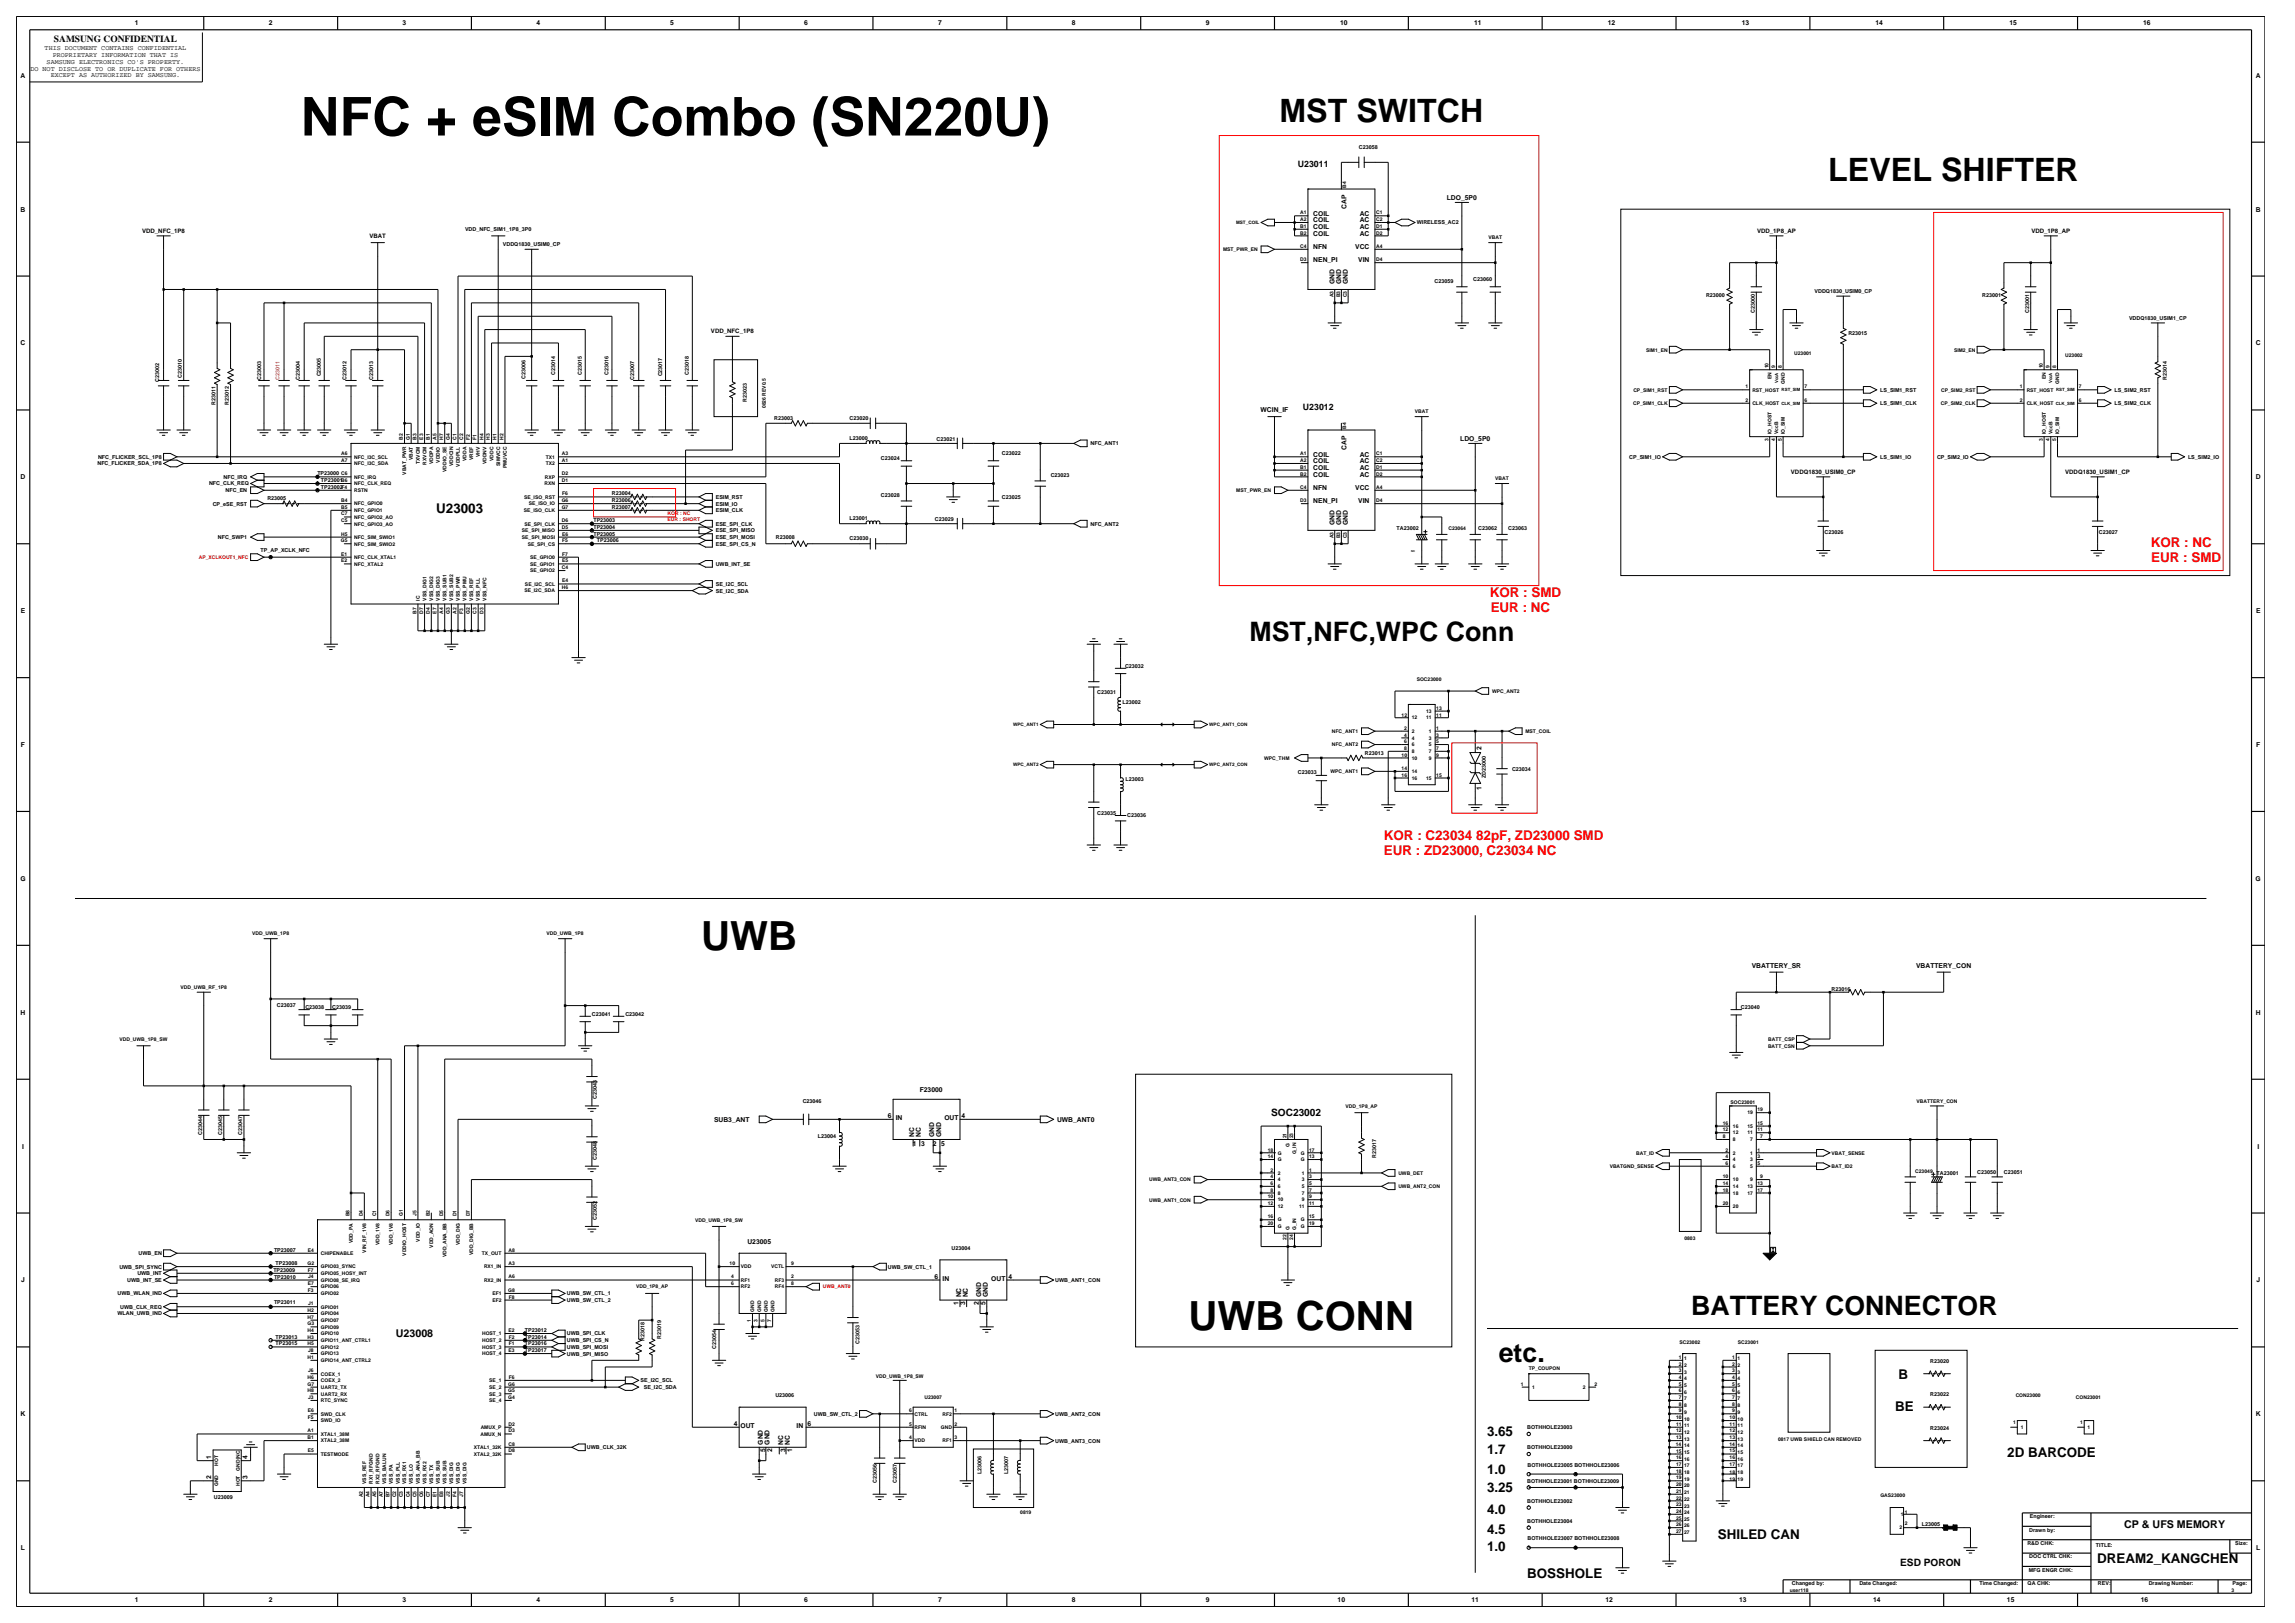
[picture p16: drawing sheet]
<svg xmlns="http://www.w3.org/2000/svg" width="420mm" height="297mm" viewBox="0 0 420 297" stroke-linecap="round" stroke-linejoin="round" font-family="sans-serif">
<defs><g id="words">
<text font-size="9.8" x="55.1" y="24.8">NFC + eSIM Combo (SN220U)</text>
<g font-size="7.4">
<text x="128.3" y="173.8">UWB</text>
<text x="217.5" y="243.3">UWB CONN</text>
</g>
<g font-size="5.9">
<text x="234.2" y="22.3">MST SWITCH</text>
<text x="334.6" y="33.1">LEVEL SHIFTER</text>
</g>
<g font-size="4.9">
<text x="228.7" y="117.3">MST,NFC,WPC Conn</text>
<text x="309.5" y="240.6">BATTERY CONNECTOR</text>
<text x="274.3" y="249.2">etc.</text>
</g>
<g font-size="2.5">
<text x="79.8" y="94">U23003</text>
<text x="347.5" y="252.3">B</text>
<text x="272.1" y="262.7">3.65</text>
<text x="346.8" y="258.1">BE</text>
<text x="272.1" y="269.7">1.0</text>
<text x="272.1" y="266.1">1.7</text>
<text x="367.3" y="266.7">2D BARCODE</text>
<text x="272.1" y="273.1">3.25</text>
<text x="272.1" y="277.1">4.0</text>
<text x="272.1" y="280.8">4.5</text>
<text x="314.4" y="281.7">SHILED CAN</text>
<text x="272.1" y="283.8">1.0</text>
<text x="383.8" y="285.9">DREAM2_KANGCHEN</text>
<text x="279.5" y="288.7">BOSSHOLE</text>
</g>
<g font-size="2.5" fill="#f00">
<text x="393.6" y="100.1">KOR : NC</text>
<text x="393.7" y="102.8">EUR : SMD</text>
<text x="272.6" y="109.3">KOR : SMD</text>
<text x="272.8" y="112">EUR : NC</text>
<text x="253.3" y="153.7">KOR : C23034 82pF, ZD23000 SMD</text>
<text x="253.3" y="156.4">EUR : ZD23000, C23034 NC</text>
</g>
<g font-size="2">
<text x="72.4" y="244.7">U23008</text>
<text x="388.7" y="279.6">CP &amp; UFS MEMORY</text>
</g>
<g font-size="1.9">
<text x="232.6" y="204.2">SOC23002</text>
<text x="347.8" y="286.6">ESD PORON</text>
</g>
<text font-size="1.7" x="9.9" y="7.7">SAMSUNG CONFIDENTIAL</text>
<g font-size="1.6">
<text x="237.5" y="30.6">U23011</text>
<text x="238.4" y="75">U23012</text>
</g>
<g font-size="1.2">
<text x="24.7" y="4.7">1</text>
<text x="49.2" y="4.7">2</text>
<text x="73.7" y="4.7">3</text>
<text x="98.2" y="4.7">4</text>
<text x="122.7" y="4.7">5</text>
<text x="147.2" y="4.7">6</text>
<text x="171.7" y="4.7">7</text>
<text x="196.2" y="4.7">8</text>
<text x="220.7" y="4.7">9</text>
<text x="245.3" y="4.7">10</text>
<text x="269.8" y="4.7">11</text>
<text x="294.3" y="4.7">12</text>
<text x="318.7" y="4.7">13</text>
<text x="343.2" y="4.7">14</text>
<text x="367.7" y="4.7">15</text>
<text x="392.2" y="4.7">16</text>
<text x="8.2" y="9.2">THIS DOCUMENT CONTAINS CONFIDENTIAL</text>
<text x="8.5" y="11.7">SAMSUNG ELECTRONICS CO'S PROPERTY.</text>
<text x="9.6" y="10.5">PROPRIETARY INFORMATION THAT IS</text>
<text x="3.8" y="14.2">A</text>
<text x="5.6" y="12.9">DO NOT DISCLOSE TO OR DUPLICATE FOR OTHERS</text>
<text x="9.3" y="14.1">EXCEPT AS AUTHORIZED BY SAMSUNG.</text>
<text x="412.8" y="14.2">A</text>
<text x="3.8" y="38.7">B</text>
<text x="240.3" y="41.9">COIL</text>
<text x="240.3" y="39.4">COIL</text>
<text x="240.3" y="40.7">COIL</text>
<text x="246.4" y="38.2" transform="rotate(-90 246.4 38.2)">CAP</text>
<text x="248.8" y="41.9">AC</text>
<text x="248.8" y="39.4">AC</text>
<text x="248.8" y="40.7">AC</text>
<text x="264.8" y="36.6">LDO_5P0</text>
<text x="412.8" y="38.7">B</text>
<text x="240.3" y="43.1">COIL</text>
<text x="240.3" y="45.6">NFN</text>
<text x="248" y="45.6">VCC</text>
<text x="248.8" y="43.1">AC</text>
<text x="240.3" y="48">NEN_PI</text>
<text x="244.2" y="52" transform="rotate(-90 244.2 52)">GND</text>
<text x="245.4" y="52" transform="rotate(-90 245.4 52)">GND</text>
<text x="246.7" y="52" transform="rotate(-90 246.7 52)">GND</text>
<text x="248.6" y="48">VIN</text>
<text x="3.8" y="63.2">C</text>
<text x="412.8" y="63.2">C</text>
<text x="230.7" y="75.5">WCIN_IF</text>
<text x="240.3" y="83.5">COIL</text>
<text x="246.4" y="82.3" transform="rotate(-90 246.4 82.3)">CAP</text>
<text x="248.8" y="83.5">AC</text>
<text x="267.2" y="80.7">LDO_5P0</text>
<text x="3.8" y="87.7">D</text>
<text x="240.3" y="89.7">NFN</text>
<text x="240.3" y="84.8">COIL</text>
<text x="240.3" y="86">COIL</text>
<text x="240.3" y="87.2">COIL</text>
<text x="248" y="89.7">VCC</text>
<text x="248.8" y="84.8">AC</text>
<text x="248.8" y="86">AC</text>
<text x="248.8" y="87.2">AC</text>
<text x="412.8" y="87.7">D</text>
<text x="240.3" y="92.1">NEN_PI</text>
<text x="248.6" y="92.1">VIN</text>
<text x="244.2" y="96.1" transform="rotate(-90 244.2 96.1)">GND</text>
<text x="245.4" y="96.1" transform="rotate(-90 245.4 96.1)">GND</text>
<text x="246.7" y="96.1" transform="rotate(-90 246.7 96.1)">GND</text>
<text x="3.8" y="112.2">E</text>
<text x="412.9" y="112.2">E</text>
<text x="3.8" y="136.7">F</text>
<text x="271.1" y="137.2" transform="rotate(-90 271.1 137.2)">2</text>
<text x="412.9" y="136.7">F</text>
<text x="271.1" y="144.6" transform="rotate(-90 271.1 144.6)">1</text>
<text x="3.7" y="161.2">G</text>
<text x="412.8" y="161.2">G</text>
<text x="320.6" y="177.1">VBATTERY_SR</text>
<text x="350.7" y="177.1">VBATTERY_CON</text>
<text x="3.8" y="185.7">H</text>
<text x="412.8" y="185.7">H</text>
<text x="168.3" y="199.8">F23000</text>
<text x="130.7" y="205.3">SUB3_ANT</text>
<text x="162.5" y="204.6">6</text>
<text x="163.9" y="205">IN</text>
<text x="167" y="209.7">1</text>
<text x="167.3" y="208" transform="rotate(-90 167.3 208)">NC</text>
<text x="168.5" y="208" transform="rotate(-90 168.5 208)">NC</text>
<text x="168.6" y="209.7">3</text>
<text x="170.7" y="209.7">2</text>
<text x="171" y="208" transform="rotate(-90 171 208)">GND</text>
<text x="172.2" y="208" transform="rotate(-90 172.2 208)">GND</text>
<text x="172.2" y="209.7">5</text>
<text x="172.8" y="205">OUT</text>
<text x="176" y="204.6">4</text>
<text x="193.4" y="205.3">UWB_ANT0</text>
<text x="4" y="210.2">I</text>
<text x="413.1" y="210.2">I</text>
<text x="136.8" y="227.6">U23005</text>
<text x="171" y="234">6</text>
<text x="184.5" y="234">4</text>
<text x="3.9" y="234.7">J</text>
<text x="172.5" y="234.4">IN</text>
<text x="175.4" y="238.8" transform="rotate(-90 175.4 238.8)">1</text>
<text x="175.9" y="237.4" transform="rotate(-90 175.9 237.4)">NC</text>
<text x="176.7" y="238.8" transform="rotate(-90 176.7 238.8)">3</text>
<text x="177.1" y="237.4" transform="rotate(-90 177.1 237.4)">NC</text>
<text x="179.1" y="238.8" transform="rotate(-90 179.1 238.8)">2</text>
<text x="179.5" y="237.4" transform="rotate(-90 179.5 237.4)">GND</text>
<text x="180.3" y="238.8" transform="rotate(-90 180.3 238.8)">5</text>
<text x="180.8" y="237.4" transform="rotate(-90 180.8 237.4)">GND</text>
<text x="181.4" y="234.4">OUT</text>
<text x="412.9" y="234.7">J</text>
<text x="3.8" y="259.2">K</text>
<text x="134.3" y="260.9">4</text>
<text x="135.5" y="261.4">OUT</text>
<text x="145.8" y="261.4">IN</text>
<text x="147.8" y="260.9">6</text>
<text x="412.8" y="259.2">K</text>
<text x="38.7" y="267" transform="rotate(-90 38.7 267)">1</text>
<text x="45.3" y="267" transform="rotate(-90 45.3 267)">4</text>
<text x="139.6" y="264.4" transform="rotate(-90 139.6 264.4)">GND</text>
<text x="140.1" y="265.8" transform="rotate(-90 140.1 265.8)">5</text>
<text x="140.8" y="264.4" transform="rotate(-90 140.8 264.4)">GND</text>
<text x="141.3" y="265.8" transform="rotate(-90 141.3 265.8)">2</text>
<text x="143.3" y="264.4" transform="rotate(-90 143.3 264.4)">NC</text>
<text x="143.7" y="265.8" transform="rotate(-90 143.7 265.8)">3</text>
<text x="144.5" y="264.4" transform="rotate(-90 144.5 264.4)">NC</text>
<text x="145" y="265.8" transform="rotate(-90 145 265.8)">1</text>
<text x="38.7" y="270.7" transform="rotate(-90 38.7 270.7)">2</text>
<text x="45.3" y="270.7" transform="rotate(-90 45.3 270.7)">3</text>
<text x="3.8" y="283.7">L</text>
<text x="412.9" y="283.7">L</text>
<text x="24.7" y="293.2">1</text>
<text x="49.2" y="293.2">2</text>
<text x="73.7" y="293.2">3</text>
<text x="98.2" y="293.2">4</text>
<text x="122.7" y="293.2">5</text>
<text x="147.2" y="293.2">6</text>
<text x="171.7" y="293.2">7</text>
<text x="196.2" y="293.2">8</text>
<text x="220.7" y="293.2">9</text>
<text x="244.8" y="293.2">10</text>
<text x="269.3" y="293.2">11</text>
<text x="293.8" y="293.2">12</text>
<text x="318.3" y="293.2">13</text>
<text x="342.8" y="293.2">14</text>
<text x="367.3" y="293.2">15</text>
<text x="391.8" y="293.2">16</text>
</g>
<g font-size="1.1">
<text x="26" y="42.6">VDD_NFC_1P8</text>
<text x="67.6" y="43.6">VBAT</text>
<text x="321.6" y="42.6">VDD_1P8_AP</text>
<text x="371.8" y="42.6">VDD_1P8_AP</text>
<text x="130.1" y="61">VDD_NFC_1P8</text>
<text x="327.7" y="86.7">VDDQ1830_USIM0_CP</text>
<text x="377.9" y="86.7">VDDQ1830_USIM1_CP</text>
</g>
<g font-size="1">
<text x="248.7" y="27.3">C23058</text>
<text x="259.3" y="41.1">WIRELESS_AC2</text>
<text x="85.1" y="42.3">VDD_NFC_SIM1_1P8_3P0</text>
<text x="92" y="45.1">VDDQ1830_USIM0_CP</text>
<text x="262.5" y="51.7">C23059</text>
<text x="269.6" y="51.4">C23060</text>
<text x="332.1" y="53.6">VDDQ1830_USIM0_CP</text>
<text x="312.2" y="54.3">R23000</text>
<text x="321.1" y="57.3" transform="rotate(-90 321.1 57.3)">C23000</text>
<text x="362.8" y="54.3">R23001</text>
<text x="371.3" y="57.3" transform="rotate(-90 371.3 57.3)">C23001</text>
<text x="389.6" y="58.5">VDDQ1830_USIM1_CP</text>
<text x="338.3" y="61.2">R23015</text>
<text x="29.1" y="69.9" transform="rotate(-90 29.1 69.9)">C23002</text>
<text x="33.3" y="69.2" transform="rotate(-90 33.3 69.2)">C23010</text>
<text x="47.8" y="69.6" transform="rotate(-90 47.8 69.6)">C23003</text>
<text x="54.8" y="69.6" transform="rotate(-90 54.8 69.6)">C23004</text>
<text x="58.7" y="68.9" transform="rotate(-90 58.7 68.9)">C23005</text>
<text x="63.4" y="69.6" transform="rotate(-90 63.4 69.6)">C23012</text>
<text x="68.3" y="69.6" transform="rotate(-90 68.3 69.6)">C23013</text>
<text x="96.2" y="69.3" transform="rotate(-90 96.2 69.3)">C23006</text>
<text x="101.6" y="68.6" transform="rotate(-90 101.6 68.6)">C23014</text>
<text x="106.5" y="68.6" transform="rotate(-90 106.5 68.6)">C23015</text>
<text x="111.4" y="68.6" transform="rotate(-90 111.4 68.6)">C23016</text>
<text x="116.1" y="69.6" transform="rotate(-90 116.1 69.6)">C23007</text>
<text x="121.2" y="68.9" transform="rotate(-90 121.2 68.9)">C23017</text>
<text x="126.1" y="68.6" transform="rotate(-90 126.1 68.6)">C23018</text>
<text x="344.1" y="71.7">LS_SIM1_RST</text>
<text x="386.9" y="71.7">LS_SIM2_RST</text>
<text x="396.5" y="69.5" transform="rotate(-90 396.5 69.5)">R23014</text>
<text x="39.4" y="74.1" transform="rotate(-90 39.4 74.1)">R23011</text>
<text x="41.9" y="74.1" transform="rotate(-90 41.9 74.1)">R23012</text>
<text x="136.7" y="73.6" transform="rotate(-90 136.7 73.6)">R23023</text>
<text x="141.7" y="76.9">R23003</text>
<text x="155.5" y="76.9">C23020</text>
<text x="344.1" y="74.1">LS_SIM1_CLK</text>
<text x="386.9" y="74.1">LS_SIM2_CLK</text>
<text x="17.9" y="83.9">NFC_FLICKER_SCL_1P8</text>
<text x="155.5" y="80.5">L23000</text>
<text x="171.4" y="80.6">C23021</text>
<text x="183.3" y="83.3">C23022</text>
<text x="199.6" y="81.5">NFC_ANT1</text>
<text x="298.2" y="83.9">CP_SIM1_IO</text>
<text x="344.1" y="83.9">LS_SIM1_IO</text>
<text x="354.5" y="83.9">CP_SIM2_IO</text>
<text x="400.4" y="83.9">LS_SIM2_IO</text>
<text x="17.8" y="85.2">NFC_FLICKER_SDA_1P8</text>
<text x="38.3" y="88.8">NFC_CLK_REQ</text>
<text x="40.9" y="87.6">NFC_IRQ</text>
<text x="58.1" y="87">TP23000 C6</text>
<text x="58.7" y="89.4">TP23002F4</text>
<text x="58.7" y="88.2">TP23001B6</text>
<text x="161.2" y="84.2">C23024</text>
<text x="192.3" y="87.3">C23023</text>
<text x="38.9" y="92.5">CP_eSE_RST</text>
<text x="41.3" y="90.1">NFC_EN</text>
<text x="48.9" y="91.5">R23005</text>
<text x="108.6" y="95.6">TP23003</text>
<text x="112" y="91.8">R23006</text>
<text x="112" y="93.1">R23007</text>
<text x="112" y="90.6">R23004</text>
<text x="131" y="92.5">ESIM_IO</text>
<text x="131" y="91.3">ESIM_RST</text>
<text x="131" y="93.7">ESIM_CLK</text>
<text x="155.5" y="95.2">L23001</text>
<text x="161.2" y="90.9">C23028</text>
<text x="171.1" y="95.3">C23029</text>
<text x="183.3" y="91.2">C23025</text>
<text x="39.9" y="98.6">NFC_SWP1</text>
<text x="47.7" y="101.1">TP_AP_XCLK_NFC</text>
<text x="108.6" y="96.8">TP23004</text>
<text x="108.6" y="98">TP23005</text>
<text x="109.2" y="99.2">TP23006</text>
<text x="131" y="99.9">ESE_SPI_CS_N</text>
<text x="131" y="98.6">ESE_SPI_MOSI</text>
<text x="131" y="96.2">ESE_SPI_CLK</text>
<text x="131" y="97.4">ESE_SPI_MISO</text>
<text x="142" y="98.6">R23008</text>
<text x="155.5" y="98.9">C23030</text>
<text x="199.6" y="96.2">NFC_ANT2</text>
<text x="255.6" y="97">TA23002</text>
<text x="270.5" y="97">C23062</text>
<text x="276" y="97">C23063</text>
<text x="333.9" y="97.7">C23026</text>
<text x="384.1" y="97.7">C23027</text>
<text x="131" y="103.5">UWB_INT_SE</text>
<text x="131" y="107.2">SE_I2C_SCL</text>
<text x="131" y="108.4">SE_I2C_SDA</text>
<text x="205.9" y="122.2">C23032</text>
<text x="200.8" y="127">C23031</text>
<text x="205.4" y="128.9">L23002</text>
<text x="206" y="143">L23003</text>
<text x="237.5" y="141.6">C23033</text>
<text x="249.8" y="138.2">R23013</text>
<text x="271.9" y="142.4" transform="rotate(-90 271.9 142.4)">ZD23000</text>
<text x="276.7" y="141.1">C23034</text>
<text x="200.8" y="149">C23035</text>
<text x="206.3" y="149.4">C23036</text>
<text x="50.7" y="184.3">C23037</text>
<text x="55.9" y="184.6">C23038</text>
<text x="60.8" y="184.6">C23039</text>
<text x="108.3" y="185.8">C23041</text>
<text x="114.4" y="185.8">C23042</text>
<text x="318.6" y="184.6">C23040</text>
<text x="335.2" y="181.3">R23016</text>
<text x="109.2" y="201.2" transform="rotate(-90 109.2 201.2)">C23043</text>
<text x="146.9" y="201.8">C23046</text>
<text x="37" y="207.7" transform="rotate(-90 37 207.7)">C23044</text>
<text x="40.7" y="207.7" transform="rotate(-90 40.7 207.7)">C23045</text>
<text x="44.3" y="207.7" transform="rotate(-90 44.3 207.7)">C23047</text>
<text x="149.6" y="208.2">L23004</text>
<text x="109.2" y="212.2" transform="rotate(-90 109.2 212.2)">C23048</text>
<text x="251.8" y="212" transform="rotate(-90 251.8 212)">R23017</text>
<text x="354.4" y="214.9">TA23001</text>
<text x="361.8" y="214.8">C23050</text>
<text x="366.7" y="214.8">C23051</text>
<text x="109.2" y="223.2" transform="rotate(-90 109.2 223.2)">C23052</text>
<text x="21.8" y="232.1">UWB_SPI_SYNC</text>
<text x="25.1" y="233.3">UWB_INT</text>
<text x="25.4" y="229.7">UWB_EN</text>
<text x="50" y="232.8">TP23009</text>
<text x="50.1" y="229.1">TP23007</text>
<text x="50.1" y="234">TP23010</text>
<text x="50.4" y="231.5">TP23008</text>
<text x="162.5" y="232.1">UWB_SW_CTL_1</text>
<text x="174.1" y="228.8">U23004</text>
<text x="21.5" y="237">UWB_WLAN_IND</text>
<text x="22" y="239.5">UWB_CLK_REQ</text>
<text x="23.3" y="234.6">UWB_INT_SE</text>
<text x="50.1" y="238.6">TP23011</text>
<text x="103.7" y="238.3">UWB_SW_CTL_2</text>
<text x="103.7" y="237">UWB_SW_CTL_1</text>
<text x="193.1" y="234.6">UWB_ANT1_CON</text>
<text x="21.5" y="240.7">WLAN_UWB_IND</text>
<text x="50.4" y="245">TP23013</text>
<text x="96" y="243.8">TP23012</text>
<text x="96" y="245">TP23014</text>
<text x="103.7" y="244.4">UWB_SPI_CLK</text>
<text x="103.7" y="245.6">UWB_SPI_CS_N</text>
<text x="117.9" y="245.3" transform="rotate(-90 117.9 245.3)">R23018</text>
<text x="121" y="245" transform="rotate(-90 121 245)">R23019</text>
<text x="157.3" y="245.9" transform="rotate(-90 157.3 245.9)">C23053</text>
<text x="50.4" y="246.2">TP23015</text>
<text x="96" y="246.2">TP23016</text>
<text x="96" y="247.4">TP23017</text>
<text x="103.7" y="248">UWB_SPI_MISO</text>
<text x="103.7" y="246.8">UWB_SPI_MOSI</text>
<text x="131.1" y="246.9" transform="rotate(-90 131.1 246.9)">C23054</text>
<text x="353.3" y="249.4">R23020</text>
<text x="117.2" y="252.9">SE_I2C_SCL</text>
<text x="117.8" y="254.2">SE_I2C_SDA</text>
<text x="141.9" y="255.7">U23006</text>
<text x="353.3" y="255.5">R23022</text>
<text x="148.9" y="259.1">UWB_SW_CTL_2</text>
<text x="193.1" y="264">UWB_ANT3_CON</text>
<text x="193.1" y="259.1">UWB_ANT2_CON</text>
<text x="279.5" y="261.5">BOTHHOLE23003</text>
<text x="353.3" y="261.7">R23024</text>
<text x="107.4" y="265.2">UWB_CLK_32K</text>
<text x="179.6" y="269.7" transform="rotate(-90 179.6 269.7)">L23006</text>
<text x="184.5" y="269.7" transform="rotate(-90 184.5 269.7)">L23007</text>
<text x="279.5" y="265.2">BOTHHOLE23000</text>
<text x="279.5" y="268.4">BOTHHOLE23005 BOTHHOLE23006</text>
<text x="39.1" y="274.4">U23009</text>
<text x="160.5" y="271.4" transform="rotate(-90 160.5 271.4)">C23056</text>
<text x="164.2" y="271.4" transform="rotate(-90 164.2 271.4)">C23057</text>
<text x="279.5" y="275">BOTHHOLE23002</text>
<text x="279.5" y="271.3">BOTHHOLE23001 BOTHHOLE23009</text>
<text x="279.5" y="278.7">BOTHHOLE23004</text>
<text x="279.5" y="281.9">BOTHHOLE23007 BOTHHOLE23008</text>
<text x="351.7" y="279.2">L23005</text>
<text x="371.4" y="280.2">Drawn by:</text>
<text x="371.5" y="277.8">Engineer:</text>
<text x="371" y="282.7">R&amp;D CHK:</text>
<text x="371.3" y="287.6">MFG ENGR CHK:</text>
<text x="371.4" y="285.2">DOC CTRL CHK:</text>
<text x="383.6" y="283">TITLE:</text>
<text x="409.1" y="282.7">Size:</text>
<text x="327.9" y="290.1">Changed by:</text>
<text x="340.3" y="290.1">Date Changed:</text>
<text x="362.2" y="290.1">Time Changed:</text>
<text x="371.1" y="290.1">QA CHK:</text>
<text x="383.9" y="290.1">REV:</text>
<text x="393.2" y="290.1">Drawing Number:</text>
<text x="408.6" y="290.1">Page:</text>
</g>
<text font-size="1" fill="#cc7f32" x="51.2" y="69.6" transform="rotate(-90 51.2 69.6)">C23011</text>
<g font-size=".9">
<text x="246.4" y="34.3" transform="rotate(-90 246.4 34.3)">B4</text>
<text x="237.9" y="41.7">B1</text>
<text x="237.9" y="39.2">A1</text>
<text x="237.9" y="40.5">A2</text>
<text x="251.9" y="41.7">D1</text>
<text x="251.9" y="39.2">C1</text>
<text x="251.9" y="40.5">C2</text>
<text x="223.8" y="45.9">MST_PWR_EN</text>
<text x="237.9" y="45.4">C4</text>
<text x="237.9" y="47.8">D3</text>
<text x="237.9" y="42.9">B2</text>
<text x="251.9" y="42.9">D2</text>
<text x="251.9" y="47.8">D4</text>
<text x="251.9" y="45.4">A4</text>
<text x="272.4" y="43.8">VBAT</text>
<text x="244" y="54.4" transform="rotate(-90 244 54.4)">A3</text>
<text x="245.3" y="54.4" transform="rotate(-90 245.3 54.4)">B3</text>
<text x="246.5" y="54.4" transform="rotate(-90 246.5 54.4)">C3</text>
<text x="301.3" y="64.3">SIM1_EN</text>
<text x="328.3" y="65">U23001</text>
<text x="357.6" y="64.3">SIM2_EN</text>
<text x="377.9" y="65.3">U23002</text>
<text x="298.9" y="71.7">CP_SIM1_RST</text>
<text x="319.4" y="71.1">1</text>
<text x="320.7" y="71.7">RST_HOST</text>
<text x="323.6" y="67.4" transform="rotate(-90 323.6 67.4)">10</text>
<text x="324.2" y="69.4" transform="rotate(-90 324.2 69.4)">EN</text>
<text x="324.9" y="67.4" transform="rotate(-90 324.9 67.4)">9</text>
<text x="326.1" y="67.4" transform="rotate(-90 326.1 67.4)">8</text>
<text x="326.6" y="70.2" transform="rotate(-90 326.6 70.2)">GND</text>
<text x="330.2" y="71.1">7</text>
<text x="355.3" y="71.7">CP_SIM2_RST</text>
<text x="369.7" y="71.1">1</text>
<text x="370.9" y="71.7">RST_HOST</text>
<text x="373.8" y="67.4" transform="rotate(-90 373.8 67.4)">10</text>
<text x="374.4" y="69.4" transform="rotate(-90 374.4 69.4)">EN</text>
<text x="375.1" y="67.4" transform="rotate(-90 375.1 67.4)">9</text>
<text x="376.3" y="67.4" transform="rotate(-90 376.3 67.4)">8</text>
<text x="376.9" y="70.2" transform="rotate(-90 376.9 70.2)">GND</text>
<text x="380.5" y="71.1">7</text>
<text x="140.2" y="74.7" transform="rotate(-90 140.2 74.7)">0826 REV0.5</text>
<text x="258.9" y="75.6">VBAT</text>
<text x="298.9" y="74.1">CP_SIM1_CLK</text>
<text x="319.4" y="73.5">2</text>
<text x="320.7" y="74.1">CLK_HOST</text>
<text x="330.2" y="73.5">6</text>
<text x="355.2" y="74.1">CP_SIM2_CLK</text>
<text x="369.7" y="73.5">2</text>
<text x="370.9" y="74.1">CLK_HOST</text>
<text x="380.5" y="73.5">6</text>
<text x="62.4" y="83.3">A6</text>
<text x="64.8" y="83.9">NFC_I3C_SCL</text>
<text x="73.7" y="80.5" transform="rotate(-90 73.7 80.5)">B2</text>
<text x="75" y="80.5" transform="rotate(-90 75 80.5)">G1</text>
<text x="76.2" y="80.5" transform="rotate(-90 76.2 80.5)">B3</text>
<text x="77.4" y="80.5" transform="rotate(-90 77.4 80.5)">E3</text>
<text x="78.6" y="80.5" transform="rotate(-90 78.6 80.5)">B1</text>
<text x="79.9" y="80.5" transform="rotate(-90 79.9 80.5)">A5</text>
<text x="81.1" y="80.5" transform="rotate(-90 81.1 80.5)">H7</text>
<text x="82.3" y="80.5" transform="rotate(-90 82.3 80.5)">G4</text>
<text x="83.5" y="80.5" transform="rotate(-90 83.5 80.5)">C1</text>
<text x="84.8" y="80.5" transform="rotate(-90 84.8 80.5)">C2</text>
<text x="86" y="80.4" transform="rotate(-90 86 80.4)">F2</text>
<text x="87.2" y="80.4" transform="rotate(-90 87.2 80.4)">F1</text>
<text x="87.8" y="83.6" transform="rotate(-90 87.8 83.6)">VHV</text>
<text x="88.5" y="80.5" transform="rotate(-90 88.5 80.5)">H4</text>
<text x="89.7" y="80.5" transform="rotate(-90 89.7 80.5)">H3</text>
<text x="90.9" y="80.5" transform="rotate(-90 90.9 80.5)">H1</text>
<text x="92.1" y="80.5" transform="rotate(-90 92.1 80.5)">H2</text>
<text x="99.9" y="83.9">TX1</text>
<text x="102.8" y="83.3">A3</text>
<text x="237.9" y="83.3">A1</text>
<text x="246.4" y="78.4" transform="rotate(-90 246.4 78.4)">B4</text>
<text x="251.9" y="83.3">C1</text>
<text x="323.6" y="80.7" transform="rotate(-90 323.6 80.7)">3</text>
<text x="324.2" y="79.4" transform="rotate(-90 324.2 79.4)">IO_HOST</text>
<text x="324.9" y="80.7" transform="rotate(-90 324.9 80.7)">4</text>
<text x="325.4" y="79.4" transform="rotate(-90 325.4 79.4)">VccB</text>
<text x="326.1" y="80.7" transform="rotate(-90 326.1 80.7)">5</text>
<text x="326.6" y="79.4" transform="rotate(-90 326.6 79.4)">IO_SIM</text>
<text x="373.8" y="80.7" transform="rotate(-90 373.8 80.7)">3</text>
<text x="374.4" y="79.4" transform="rotate(-90 374.4 79.4)">IO_HOST</text>
<text x="375.1" y="80.7" transform="rotate(-90 375.1 80.7)">4</text>
<text x="375.6" y="79.4" transform="rotate(-90 375.6 79.4)">VccB</text>
<text x="376.3" y="80.7" transform="rotate(-90 376.3 80.7)">5</text>
<text x="376.9" y="79.4" transform="rotate(-90 376.9 79.4)">IO_SIM</text>
<text x="62.4" y="84.5">A7</text>
<text x="64.8" y="87.6">NFC_IRQ</text>
<text x="64.8" y="88.8">NFC_CLK_REQ</text>
<text x="64.8" y="85.1">NFC_I3C_SDA</text>
<text x="74.4" y="86.9" transform="rotate(-90 74.4 86.9)">VBAT_PWR</text>
<text x="75.6" y="84.2" transform="rotate(-90 75.6 84.2)">VBAT</text>
<text x="76.8" y="84.9" transform="rotate(-90 76.8 84.9)">TXVCM</text>
<text x="78" y="85.1" transform="rotate(-90 78 85.1)">RXVCM</text>
<text x="79.3" y="84.9" transform="rotate(-90 79.3 84.9)">VDDPA</text>
<text x="80.5" y="84.6" transform="rotate(-90 80.5 84.6)">VDDIO</text>
<text x="81.7" y="86.4" transform="rotate(-90 81.7 86.4)">VDDIO_SE</text>
<text x="82.9" y="85.3" transform="rotate(-90 82.9 85.3)">VDDCIN</text>
<text x="84.1" y="85.4" transform="rotate(-90 84.1 85.4)">VDDPLL</text>
<text x="85.4" y="84.3" transform="rotate(-90 85.4 84.3)">VDDA</text>
<text x="86.6" y="84.2" transform="rotate(-90 86.6 84.2)">VREF</text>
<text x="89.1" y="84.9" transform="rotate(-90 89.1 84.9)">VDDNV</text>
<text x="90.3" y="84.3" transform="rotate(-90 90.3 84.3)">VDDC</text>
<text x="91.5" y="85.3" transform="rotate(-90 91.5 85.3)">SIMVCC</text>
<text x="92.7" y="85.7" transform="rotate(-90 92.7 85.7)">PMUVCC</text>
<text x="99.6" y="88.8">RXN</text>
<text x="99.7" y="87.6">RXP</text>
<text x="99.9" y="85.1">TX2</text>
<text x="102.8" y="88.2">D1</text>
<text x="102.8" y="87">D2</text>
<text x="102.8" y="84.5">A1</text>
<text x="237.9" y="89.5">C4</text>
<text x="237.9" y="84.6">A2</text>
<text x="237.9" y="85.8">B1</text>
<text x="237.9" y="87">B2</text>
<text x="251.9" y="84.6">C2</text>
<text x="251.9" y="85.8">D1</text>
<text x="251.9" y="87">D2</text>
<text x="251.9" y="89.5">A4</text>
<text x="273.6" y="87.9">VBAT</text>
<text x="62.4" y="95.5">C5</text>
<text x="62.4" y="94.3">C7</text>
<text x="62.4" y="91.9">B4</text>
<text x="62.4" y="93.1">B5</text>
<text x="64.8" y="90">RSTN</text>
<text x="64.8" y="94.9">NFC_GPIO2_AO</text>
<text x="64.8" y="92.5">NFC_GPIO0</text>
<text x="64.8" y="93.7">NFC_GPIO1</text>
<text x="95.9" y="93.7">SE_ISO_CLK</text>
<text x="95.9" y="91.3">SE_ISO_RST</text>
<text x="96.8" y="92.5">SE_ISO_IO</text>
<text x="102.8" y="91.9">G6</text>
<text x="102.8" y="93.1">G7</text>
<text x="102.8" y="95.5">D6</text>
<text x="102.9" y="90.6">F6</text>
<text x="226.3" y="90">MST_PWR_EN</text>
<text x="237.9" y="91.9">D3</text>
<text x="251.9" y="91.9">D4</text>
<text x="62.4" y="99.2">G5</text>
<text x="62.4" y="98">H5</text>
<text x="62.4" y="101.7">E1</text>
<text x="64.8" y="98.6">NFC_SIM_SWIO1</text>
<text x="64.8" y="99.8">NFC_SIM_SWIO2</text>
<text x="64.8" y="96.2">NFC_GPIO3_AO</text>
<text x="95.5" y="98.6">SE_SPI_MOSI</text>
<text x="95.5" y="97.4">SE_SPI_MISO</text>
<text x="96" y="96.2">SE_SPI_CLK</text>
<text x="96.6" y="99.8">SE_SPI_CS</text>
<text x="102.8" y="96.8">D5</text>
<text x="102.9" y="98">E6</text>
<text x="102.9" y="101.7">F7</text>
<text x="102.9" y="99.2">F5</text>
<text x="244" y="98.5" transform="rotate(-90 244 98.5)">A3</text>
<text x="245.3" y="98.5" transform="rotate(-90 245.3 98.5)">B3</text>
<text x="246.5" y="98.5" transform="rotate(-90 246.5 98.5)">C3</text>
<text x="265.1" y="97">C23064</text>
<text x="62.4" y="102.9">E2</text>
<text x="64.8" y="102.3">NFC_CLK_XTAL1</text>
<text x="64.8" y="103.5">NFC_XTAL2</text>
<text x="96.1" y="107.2">SE_I2C_SCL</text>
<text x="97" y="102.3">SE_GPIO0</text>
<text x="97" y="103.5">SE_GPIO1</text>
<text x="97" y="104.7">SE_GPIO2</text>
<text x="102.8" y="107.8">H6</text>
<text x="102.8" y="104.1">C4</text>
<text x="102.9" y="106.6">E4</text>
<text x="102.9" y="102.9">E5</text>
<text x="76.2" y="112.3" transform="rotate(-90 76.2 112.3)">B7</text>
<text x="76.8" y="109.9" transform="rotate(-90 76.8 109.9)">IC</text>
<text x="77.4" y="112.3" transform="rotate(-90 77.4 112.3)">D7</text>
<text x="78" y="109.9" transform="rotate(-90 78 109.9)">VSS_DIG1</text>
<text x="78.6" y="112.3" transform="rotate(-90 78.6 112.3)">D4</text>
<text x="79.3" y="109.9" transform="rotate(-90 79.3 109.9)">VSS_DIG2</text>
<text x="79.9" y="112.3" transform="rotate(-90 79.9 112.3)">E7</text>
<text x="80.5" y="109.9" transform="rotate(-90 80.5 109.9)">VSS_DIG3</text>
<text x="81.1" y="112.3" transform="rotate(-90 81.1 112.3)">A4</text>
<text x="81.7" y="109.9" transform="rotate(-90 81.7 109.9)">VSS_SUB1</text>
<text x="82.3" y="112.4" transform="rotate(-90 82.3 112.4)">G3</text>
<text x="82.9" y="109.9" transform="rotate(-90 82.9 109.9)">VSS_SUB2</text>
<text x="83.5" y="112.3" transform="rotate(-90 83.5 112.3)">A2</text>
<text x="84.1" y="109.9" transform="rotate(-90 84.1 109.9)">VSS_PWR</text>
<text x="84.8" y="112.3" transform="rotate(-90 84.8 112.3)">F3</text>
<text x="85.4" y="109.9" transform="rotate(-90 85.4 109.9)">VSS_PMU</text>
<text x="86" y="112.4" transform="rotate(-90 86 112.4)">G2</text>
<text x="86.6" y="109.9" transform="rotate(-90 86.6 109.9)">VSS_REF</text>
<text x="87.2" y="112.3" transform="rotate(-90 87.2 112.3)">C3</text>
<text x="87.8" y="109.9" transform="rotate(-90 87.8 109.9)">VSS_PLL</text>
<text x="88.5" y="112.3" transform="rotate(-90 88.5 112.3)">D3</text>
<text x="89.1" y="109.9" transform="rotate(-90 89.1 109.9)">VSS_NFC</text>
<text x="96" y="108.4">SE_I2C_SDA</text>
<text x="259.3" y="124.6">SOC23000</text>
<text x="256.5" y="131.1">12</text>
<text x="258.4" y="131.7">12</text>
<text x="261" y="130.4">13</text>
<text x="261" y="131.7">11</text>
<text x="262.8" y="131.1">11</text>
<text x="262.8" y="129.9">13</text>
<text x="273" y="126.8">WPC_ANT2</text>
<text x="243.8" y="134.1">NFC_ANT1</text>
<text x="243.8" y="136.6">NFC_ANT2</text>
<text x="257" y="136">6</text>
<text x="257" y="137.2">8</text>
<text x="257" y="133.5">2</text>
<text x="257" y="134.8">4</text>
<text x="258.4" y="137.8">8</text>
<text x="258.4" y="134.1">2</text>
<text x="258.4" y="135.3">4</text>
<text x="258.4" y="136.6">6</text>
<text x="261.5" y="137.8">7</text>
<text x="261.5" y="135.3">3</text>
<text x="261.5" y="136.6">5</text>
<text x="261.5" y="134.1">1</text>
<text x="262.9" y="137.2">7</text>
<text x="262.9" y="134.8">3</text>
<text x="262.9" y="136">5</text>
<text x="262.9" y="133.5">1</text>
<text x="279.2" y="134.1">MST_COIL</text>
<text x="231.4" y="139">WPC_THM</text>
<text x="243.5" y="141.5">WPC_ANT1</text>
<text x="256.5" y="140.9">14</text>
<text x="256.5" y="142.1">16</text>
<text x="256.5" y="138.4">10</text>
<text x="258.4" y="141.4">14</text>
<text x="258.4" y="142.7">16</text>
<text x="258.4" y="139">10</text>
<text x="261" y="142.7">15</text>
<text x="261.5" y="139">9</text>
<text x="262.8" y="142.1">15</text>
<text x="262.9" y="138.4">9</text>
<text x="46.1" y="171.2">VDD_UWB_1P8</text>
<text x="100" y="171.2">VDD_UWB_1P8</text>
<text x="33" y="181">VDD_UWB_RF_1P8</text>
<text x="21.9" y="190.5">VDD_UWB_1P8_SW</text>
<text x="323.6" y="191.7">BATT_CSN</text>
<text x="323.6" y="190.5">BATT_CSP</text>
<text x="246.2" y="202.7">VDD_1P8_AP</text>
<text x="316.7" y="202">SOC23001</text>
<text x="319.8" y="203.9">19</text>
<text x="321.6" y="203.4">19</text>
<text x="350.7" y="201.8">VBATTERY_CON</text>
<text x="235.4" y="208.3" transform="rotate(-90 235.4 208.3)">21</text>
<text x="236" y="209.8" transform="rotate(-90 236 209.8)">G</text>
<text x="236.7" y="208.3" transform="rotate(-90 236.7 208.3)">23</text>
<text x="315.3" y="208.3">8</text>
<text x="315.3" y="205.8">16</text>
<text x="315.3" y="207">12</text>
<text x="317.1" y="208.8">8</text>
<text x="317.1" y="206.4">16</text>
<text x="317.1" y="207.6">12</text>
<text x="319.8" y="207.6">11</text>
<text x="319.8" y="206.4">15</text>
<text x="320.3" y="208.8">7</text>
<text x="321.6" y="207">11</text>
<text x="321.6" y="205.8">15</text>
<text x="322.1" y="208.3">7</text>
<text x="232" y="210.7">18</text>
<text x="232" y="211.9">14</text>
<text x="232.5" y="215.6">4</text>
<text x="232.5" y="214.4">2</text>
<text x="233.9" y="212.5">G</text>
<text x="233.9" y="211.3">G</text>
<text x="233.9" y="214.9">2</text>
<text x="237.2" y="211.2" transform="rotate(-90 237.2 211.2)">G_IN</text>
<text x="238" y="211.3">G</text>
<text x="238" y="212.5">G</text>
<text x="238.3" y="214.9">1</text>
<text x="239.6" y="210.7">17</text>
<text x="239.6" y="211.9">13</text>
<text x="239.6" y="215.6">3</text>
<text x="239.6" y="214.4">1</text>
<text x="255.9" y="215">UWB_DET</text>
<text x="294.6" y="213.7">VBATGND_SENSE</text>
<text x="299.4" y="211.3">BAT_ID</text>
<text x="315.3" y="215.6">10</text>
<text x="315.8" y="213.1">6</text>
<text x="315.8" y="210.7">2</text>
<text x="315.8" y="211.9">4</text>
<text x="317.1" y="213.7">6</text>
<text x="317.1" y="211.3">2</text>
<text x="317.1" y="212.5">4</text>
<text x="320.3" y="213.7">5</text>
<text x="320.3" y="212.5">3</text>
<text x="320.3" y="211.3">1</text>
<text x="321.6" y="211.9">3</text>
<text x="321.6" y="213.1">5</text>
<text x="321.6" y="210.7">1</text>
<text x="322.1" y="215.6">9</text>
<text x="335.2" y="211.3">VBAT_SENSE</text>
<text x="335.2" y="213.7">BAT_ID2</text>
<text x="350.5" y="214.7">C23049</text>
<text x="210.3" y="219.9">UWB_ANT1_CON</text>
<text x="210.3" y="216.2">UWB_ANT3_CON</text>
<text x="232" y="219.3">10</text>
<text x="232" y="220.5">12</text>
<text x="232.5" y="218.1">8</text>
<text x="232.5" y="216.8">6</text>
<text x="233.9" y="218.6">8</text>
<text x="233.9" y="216.2">4</text>
<text x="233.9" y="217.4">6</text>
<text x="233.9" y="219.8">10</text>
<text x="233.9" y="221.1">12</text>
<text x="237.7" y="221.1">11</text>
<text x="238.3" y="218.6">7</text>
<text x="238.3" y="219.8">9</text>
<text x="238.3" y="216.2">3</text>
<text x="238.3" y="217.4">5</text>
<text x="239.6" y="220.5">11</text>
<text x="239.6" y="219.3">9</text>
<text x="239.6" y="216.8">5</text>
<text x="239.6" y="218.1">7</text>
<text x="255.9" y="217.4">UWB_ANT2_CON</text>
<text x="315.3" y="218.1">18</text>
<text x="315.3" y="220.5">20</text>
<text x="315.3" y="216.8">14</text>
<text x="317.1" y="218.6">18</text>
<text x="317.1" y="221.1">20</text>
<text x="317.1" y="216.2">10</text>
<text x="317.1" y="217.4">14</text>
<text x="319.8" y="218.6">17</text>
<text x="319.8" y="217.4">13</text>
<text x="320.3" y="216.2">9</text>
<text x="321.6" y="218.1">17</text>
<text x="321.6" y="216.8">13</text>
<text x="64" y="222.6" transform="rotate(-90 64 222.6)">B8</text>
<text x="64.6" y="227.5" transform="rotate(-90 64.6 227.5)">VDD_PA</text>
<text x="66.4" y="222.6" transform="rotate(-90 66.4 222.6)">D4</text>
<text x="68.9" y="222.6" transform="rotate(-90 68.9 222.6)">C1</text>
<text x="69.5" y="227.9" transform="rotate(-90 69.5 227.9)">VDD_1V8</text>
<text x="71.3" y="222.6" transform="rotate(-90 71.3 222.6)">D6</text>
<text x="71.9" y="227.9" transform="rotate(-90 71.9 227.9)">VDD_1V8</text>
<text x="73.7" y="222.6" transform="rotate(-90 73.7 222.6)">G1</text>
<text x="76.2" y="222.5" transform="rotate(-90 76.2 222.5)">J5</text>
<text x="76.8" y="227.2" transform="rotate(-90 76.8 227.2)">VDD_IO</text>
<text x="78.6" y="222.6" transform="rotate(-90 78.6 222.6)">B2</text>
<text x="81.1" y="222.6" transform="rotate(-90 81.1 222.6)">D5</text>
<text x="83.5" y="222.6" transform="rotate(-90 83.5 222.6)">D1</text>
<text x="84.1" y="227.9" transform="rotate(-90 84.1 227.9)">VDD_DIG</text>
<text x="86" y="222.6" transform="rotate(-90 86 222.6)">D7</text>
<text x="127.2" y="223.5">VDD_UWB_1P8_SW</text>
<text x="232" y="223">16</text>
<text x="232" y="224.2">20</text>
<text x="233.9" y="223.5">G</text>
<text x="233.9" y="224.7">G</text>
<text x="235.4" y="226.9" transform="rotate(-90 235.4 226.9)">22</text>
<text x="236" y="225" transform="rotate(-90 236 225)">G</text>
<text x="236.7" y="226.9" transform="rotate(-90 236.7 226.9)">24</text>
<text x="237.2" y="225" transform="rotate(-90 237.2 225)">G_IN</text>
<text x="238" y="223.5">G</text>
<text x="238" y="224.7">G</text>
<text x="239.6" y="223">15</text>
<text x="239.6" y="224.2">19</text>
<text x="308.3" y="226.9">0803</text>
<text x="56.3" y="231.5">G2</text>
<text x="56.3" y="229">E4</text>
<text x="56.4" y="232.7">F7</text>
<text x="56.4" y="233.9">J4</text>
<text x="58.7" y="233.3">GPIO05_HOSY_INT</text>
<text x="58.7" y="232.1">GPIO03_SYNC</text>
<text x="58.7" y="229.7">CHIPENABLE</text>
<text x="67" y="229.2" transform="rotate(-90 67 229.2)">VIN_RF_1V8</text>
<text x="74.4" y="229.8" transform="rotate(-90 74.4 229.8)">VDDIO_HOST</text>
<text x="79.3" y="228.3" transform="rotate(-90 79.3 228.3)">VDD_AON</text>
<text x="81.7" y="230.1" transform="rotate(-90 81.7 230.1)">VDD_ANA_BB</text>
<text x="86.6" y="229.7" transform="rotate(-90 86.6 229.7)">VDD_DIG_BB</text>
<text x="88.2" y="229.7">TX_OUT</text>
<text x="88.6" y="232.1">RX1_IN</text>
<text x="93" y="231.5">A3</text>
<text x="93" y="233.9">A6</text>
<text x="93" y="229">A8</text>
<text x="133.5" y="231.5">10</text>
<text x="133.8" y="233.9">4</text>
<text x="135.6" y="232.1">VDD</text>
<text x="141.1" y="232.1">VCTL</text>
<text x="144.8" y="231.5">9</text>
<text x="144.8" y="233.9">2</text>
<text x="56.3" y="235.2">E7</text>
<text x="56.4" y="236.4">F3</text>
<text x="56.4" y="238.8">J1</text>
<text x="58.7" y="239.4">GPIO01</text>
<text x="58.7" y="234.6">GPIO08_SE_IRQ</text>
<text x="58.7" y="235.8">GPIO06</text>
<text x="58.7" y="237">GPIO02</text>
<text x="88.6" y="234.6">RX2_IN</text>
<text x="90.1" y="237">EF1</text>
<text x="90.1" y="238.2">EF2</text>
<text x="93" y="236.4">G8</text>
<text x="93.1" y="237.6">F8</text>
<text x="116.4" y="235.8">VDD_1P8_AP</text>
<text x="133.8" y="235.2">6</text>
<text x="135.6" y="234.6">RF1</text>
<text x="135.6" y="235.8">RF2</text>
<text x="141.8" y="235.8">RF4</text>
<text x="141.8" y="234.6">RF3</text>
<text x="144.8" y="235.2">8</text>
<text x="56.3" y="242.5">G3</text>
<text x="56.3" y="241.3">H7</text>
<text x="56.3" y="240.1">H2</text>
<text x="56.3" y="245">H3</text>
<text x="56.3" y="243.7">H4</text>
<text x="58.7" y="241.9">GPIO07</text>
<text x="58.7" y="240.7">GPIO04</text>
<text x="58.7" y="245.6">GPIO11_ANT_CTRL1</text>
<text x="58.7" y="244.3">GPIO10</text>
<text x="58.7" y="243.1">GPIO09</text>
<text x="88.2" y="245.6">HOST_2</text>
<text x="88.2" y="244.3">HOST_1</text>
<text x="93.1" y="243.7">E2</text>
<text x="93.1" y="245">F2</text>
<text x="137.4" y="241.8" transform="rotate(-90 137.4 241.8)">1</text>
<text x="138" y="240" transform="rotate(-90 138 240)">GND</text>
<text x="138.7" y="241.8" transform="rotate(-90 138.7 241.8)">3</text>
<text x="139.3" y="240" transform="rotate(-90 139.3 240)">GND</text>
<text x="139.9" y="241.8" transform="rotate(-90 139.9 241.8)">5</text>
<text x="140.5" y="240" transform="rotate(-90 140.5 240)">GND</text>
<text x="141.1" y="241.8" transform="rotate(-90 141.1 241.8)">7</text>
<text x="141.7" y="240" transform="rotate(-90 141.7 240)">GND</text>
<text x="307.3" y="245.9">SC23002</text>
<text x="318" y="245.9">SC23001</text>
<text x="56.3" y="248.6">H1</text>
<text x="56.3" y="246.2">H5</text>
<text x="56.4" y="251.1">J6</text>
<text x="56.4" y="247.4">J8</text>
<text x="58.7" y="251.7">COEX_1</text>
<text x="58.7" y="248">GPIO13</text>
<text x="58.7" y="249.2">GPIO14_ANT_CTRL2</text>
<text x="58.7" y="246.8">GPIO12</text>
<text x="88.2" y="246.8">HOST_3</text>
<text x="88.2" y="248">HOST_4</text>
<text x="93.1" y="247.4">E3</text>
<text x="93.1" y="246.2">F1</text>
<text x="279.8" y="250.7">TP_COUPON</text>
<text x="307.2" y="251.1">3</text>
<text x="307.2" y="249.9">2</text>
<text x="307.2" y="248.7">1</text>
<text x="308.2" y="251.4">3</text>
<text x="308.2" y="250.1">2</text>
<text x="308.2" y="248.9">1</text>
<text x="317" y="249.9">2</text>
<text x="317" y="251.1">3</text>
<text x="317" y="248.7">1</text>
<text x="318" y="250.1">2</text>
<text x="318" y="251.4">3</text>
<text x="318" y="248.9">1</text>
<text x="56.3" y="253.5">G7</text>
<text x="56.3" y="252.3">H6</text>
<text x="56.3" y="254.8">H8</text>
<text x="56.4" y="256">J3</text>
<text x="58.7" y="252.9">COEX_2</text>
<text x="58.7" y="255.4">UART2_RX</text>
<text x="58.7" y="256.6">RTC_SYNC</text>
<text x="58.7" y="254.2">UART2_TX</text>
<text x="89.5" y="254.2">SE_2</text>
<text x="89.5" y="252.9">SE_1</text>
<text x="89.5" y="256.6">SE_4</text>
<text x="89.5" y="255.4">SE_3</text>
<text x="93" y="253.5">G6</text>
<text x="93" y="256">G4</text>
<text x="93" y="254.8">G5</text>
<text x="93.1" y="252.3">F6</text>
<text x="160.3" y="252.2">VDD_UWB_1P8_SW</text>
<text x="169.2" y="256">U23007</text>
<text x="278.3" y="253.5">1</text>
<text x="280.4" y="254.2">1</text>
<text x="289.7" y="254.2">2</text>
<text x="291.8" y="253.5">2</text>
<text x="307.2" y="252.3">4</text>
<text x="307.2" y="253.6">5</text>
<text x="307.2" y="254.8">6</text>
<text x="307.2" y="256">7</text>
<text x="307.2" y="257.2">8</text>
<text x="308.2" y="252.6">4</text>
<text x="308.2" y="253.8">5</text>
<text x="308.2" y="255">6</text>
<text x="308.2" y="256.3">7</text>
<text x="308.2" y="257.5">8</text>
<text x="317" y="256">7</text>
<text x="317" y="257.2">8</text>
<text x="317" y="252.3">4</text>
<text x="317" y="253.6">5</text>
<text x="317" y="254.8">6</text>
<text x="318" y="255">6</text>
<text x="318" y="256.3">7</text>
<text x="318" y="257.5">8</text>
<text x="318" y="252.6">4</text>
<text x="318" y="253.8">5</text>
<text x="368.9" y="255.7">CON23000</text>
<text x="379.9" y="256">CON23001</text>
<text x="56.3" y="263.3">B1</text>
<text x="56.3" y="262.1">A1</text>
<text x="56.3" y="258.4">E6</text>
<text x="56.4" y="259.7">F5</text>
<text x="58.7" y="259">SWD_CLK</text>
<text x="58.7" y="260.3">SWD_IO</text>
<text x="58.7" y="263.9">XTAL2_38M</text>
<text x="58.7" y="262.7">XTAL1_38M</text>
<text x="87.9" y="262.7">AMUX_N</text>
<text x="88" y="261.5">AMUX_P</text>
<text x="93" y="260.9">D2</text>
<text x="93" y="262.1">D3</text>
<text x="166.4" y="258.5">6</text>
<text x="166.4" y="260.9">5</text>
<text x="166.4" y="263.4">4</text>
<text x="167.4" y="259">CTRL</text>
<text x="167.4" y="261.5">RFIN</text>
<text x="167.4" y="263.9">VDD</text>
<text x="172.2" y="261.5">GND</text>
<text x="172.5" y="263.9">RF1</text>
<text x="172.5" y="259">RF2</text>
<text x="174.7" y="260.9">2</text>
<text x="174.7" y="263.4">3</text>
<text x="174.7" y="258.5">1</text>
<text x="306.7" y="259.6">10</text>
<text x="306.7" y="260.9">11</text>
<text x="306.7" y="262.1">12</text>
<text x="306.7" y="263.3">13</text>
<text x="307.2" y="258.5">9</text>
<text x="308.2" y="258.7">9</text>
<text x="308.2" y="263.6">13</text>
<text x="308.2" y="259.9">10</text>
<text x="308.2" y="261.2">11</text>
<text x="308.2" y="262.4">12</text>
<text x="316.5" y="259.6">10</text>
<text x="316.5" y="260.9">11</text>
<text x="316.5" y="262.1">12</text>
<text x="316.5" y="263.3">13</text>
<text x="317" y="258.5">9</text>
<text x="318" y="258.7">9</text>
<text x="318" y="259.9">10</text>
<text x="318" y="261.2">11</text>
<text x="318" y="262.4">12</text>
<text x="318" y="263.6">13</text>
<text x="325.4" y="263.6">0817 UWB SHIELD CAN REMOVED</text>
<text x="368.4" y="260.6">1</text>
<text x="369.8" y="261.5">1</text>
<text x="380.7" y="260.6">1</text>
<text x="382" y="261.5">1</text>
<text x="39.9" y="268.3" transform="rotate(-90 39.9 268.3)">HOT</text>
<text x="43.9" y="269.1" transform="rotate(-90 43.9 269.1)">GND|NC</text>
<text x="56.3" y="265.8">E5</text>
<text x="58.7" y="266.4">TESTMODE</text>
<text x="86.7" y="266.4">XTAL2_32K</text>
<text x="86.7" y="265.2">XTAL1_32K</text>
<text x="93" y="265.8">D8</text>
<text x="93" y="264.6">C8</text>
<text x="306.7" y="264.6">14</text>
<text x="306.7" y="265.8">15</text>
<text x="306.7" y="267">16</text>
<text x="306.7" y="268.3">17</text>
<text x="306.7" y="269.5">18</text>
<text x="308.2" y="264.8">14</text>
<text x="308.2" y="266.1">15</text>
<text x="308.2" y="267.3">16</text>
<text x="308.2" y="268.5">17</text>
<text x="308.2" y="269.7">18</text>
<text x="316.5" y="264.6">14</text>
<text x="316.5" y="268.3">17</text>
<text x="316.5" y="269.7">18</text>
<text x="316.5" y="265.8">15</text>
<text x="316.5" y="267">16</text>
<text x="318" y="267.3">16</text>
<text x="318" y="268.5">17</text>
<text x="318" y="269.7">18</text>
<text x="318" y="264.8">14</text>
<text x="318" y="266.1">15</text>
<text x="39.9" y="272" transform="rotate(-90 39.9 272)">GND</text>
<text x="43.9" y="271.9" transform="rotate(-90 43.9 271.9)">HOT</text>
<text x="66.4" y="274" transform="rotate(-90 66.4 274)">A2</text>
<text x="67" y="271.6" transform="rotate(-90 67 271.6)">VSS_REF</text>
<text x="67.6" y="274" transform="rotate(-90 67.6 274)">A4</text>
<text x="68.2" y="271.6" transform="rotate(-90 68.2 271.6)">RX1_RFGND</text>
<text x="68.9" y="274" transform="rotate(-90 68.9 274)">A5</text>
<text x="69.5" y="271.6" transform="rotate(-90 69.5 271.6)">RX2_RFGND</text>
<text x="70.1" y="274" transform="rotate(-90 70.1 274)">A7</text>
<text x="70.7" y="271.6" transform="rotate(-90 70.7 271.6)">VSS_BALUN</text>
<text x="71.3" y="274" transform="rotate(-90 71.3 274)">B7</text>
<text x="71.9" y="271.6" transform="rotate(-90 71.9 271.6)">VSS_PA</text>
<text x="72.5" y="274" transform="rotate(-90 72.5 274)">C2</text>
<text x="73.1" y="271.6" transform="rotate(-90 73.1 271.6)">VSS_PLL</text>
<text x="73.7" y="274" transform="rotate(-90 73.7 274)">C3</text>
<text x="74.4" y="271.6" transform="rotate(-90 74.4 271.6)">VSS_RX1</text>
<text x="75" y="274" transform="rotate(-90 75 274)">C4</text>
<text x="75.6" y="271.6" transform="rotate(-90 75.6 271.6)">VSS_LO</text>
<text x="76.2" y="274" transform="rotate(-90 76.2 274)">C5</text>
<text x="76.8" y="271.6" transform="rotate(-90 76.8 271.6)">VSS_ANA_BB</text>
<text x="77.4" y="274" transform="rotate(-90 77.4 274)">C6</text>
<text x="78" y="271.6" transform="rotate(-90 78 271.6)">VSS_RX2</text>
<text x="78.6" y="274" transform="rotate(-90 78.6 274)">C7</text>
<text x="79.3" y="271.6" transform="rotate(-90 79.3 271.6)">VSS_TX</text>
<text x="79.9" y="274" transform="rotate(-90 79.9 274)">E1</text>
<text x="80.5" y="271.6" transform="rotate(-90 80.5 271.6)">VSS_SUB</text>
<text x="81.1" y="274" transform="rotate(-90 81.1 274)">E8</text>
<text x="81.7" y="271.6" transform="rotate(-90 81.7 271.6)">VSS_SUB</text>
<text x="82.3" y="273.9" transform="rotate(-90 82.3 273.9)">J2</text>
<text x="82.9" y="271.6" transform="rotate(-90 82.9 271.6)">VSS_DIG</text>
<text x="83.5" y="274" transform="rotate(-90 83.5 274)">F4</text>
<text x="84.1" y="271.6" transform="rotate(-90 84.1 271.6)">VSS_DIG</text>
<text x="84.8" y="273.9" transform="rotate(-90 84.8 273.9)">J7</text>
<text x="85.4" y="271.6" transform="rotate(-90 85.4 271.6)">VSS_DIG</text>
<text x="306.7" y="271.9">20</text>
<text x="306.7" y="273.2">21</text>
<text x="306.7" y="274.4">22</text>
<text x="306.7" y="275.6">23</text>
<text x="306.7" y="270.7">19</text>
<text x="308.2" y="272.2">20</text>
<text x="308.2" y="273.4">21</text>
<text x="308.2" y="274.6">22</text>
<text x="308.2" y="275.9">23</text>
<text x="308.2" y="271">19</text>
<text x="316.5" y="271">19</text>
<text x="318" y="271">19</text>
<text x="344.1" y="274">GAS23000</text>
<text x="186.7" y="277.1">0819</text>
<text x="306.7" y="276.8">24</text>
<text x="306.7" y="278.1">25</text>
<text x="306.7" y="279.3">26</text>
<text x="306.7" y="280.5">27</text>
<text x="308.2" y="277.1">24</text>
<text x="308.2" y="278.3">25</text>
<text x="308.2" y="279.3">26</text>
<text x="308.2" y="280.8">27</text>
<text x="347.6" y="279.7">2</text>
<text x="347.9" y="277.4">1</text>
<text x="348.6" y="277.1">1</text>
<text x="348.6" y="279">2</text>
<text x="327.5" y="291.2">user118</text>
<text x="408.4" y="291.2">3</text>
</g>
<g font-size=".9" fill="#f00">
<text x="122.2" y="94.3">KOR : NC</text>
<text x="122.2" y="95.2">EUR : SHORT</text>
<text x="36.4" y="102.3">AP_XCLKOUT1_NFC</text>
<text x="150.6" y="235.8">UWB_ANT0</text>
</g>
<g font-size=".8">
<text x="226.2" y="41">MST_COIL</text>
<text x="325.4" y="70.1" transform="rotate(-90 325.4 70.1)">VccA</text>
<text x="326.1" y="71.6">RST_SIM</text>
<text x="375.6" y="70.1" transform="rotate(-90 375.6 70.1)">VccA</text>
<text x="376.3" y="71.6">RST_SIM</text>
<text x="326" y="74.1">CLK_SIM</text>
<text x="376.2" y="74.1">CLK_SIM</text>
<text x="185.4" y="132.9">WPC_ANT1</text>
<text x="221.3" y="132.9">WPC_ANT1_CON</text>
<text x="185.4" y="140.2">WPC_ANT2</text>
<text x="221.3" y="140.2">WPC_ANT2_CON</text>
</g>
<text font-size=".5" x="258.2" y="101.1">NC</text>
</g></defs>
<!-- layer: MFD Layer /idea/tmp/Extended-Print.sooung.chun.sheet3.1.mfd -->
<g fill="none" stroke="#000" stroke-width=".18">
<path d="M37 5.9v9.1h-31.5M239.4 34.6h.1M239.4 34.6h12.2v18.4h-12.2zM239.4 39.5h-2.5v3.7h2.5M248.7 29.7h-3.2v4.9M248.7 28.7v2M249.7 29.7h4.4v13.5h-2.5M249.7 28.7v2M251.6 39.5h2.5M266.3 37h2.5M267.5 37v15.5M296.6 38.3h111.5v67h-111.5z"/>
<path d="M28.7 43.2h2.5M29.9 43.2v26.4M29.9 53h50.3v28.1M33.6 53v16.6M39.7 59.1h2.5v8.3l.5 .3-1 .5 1 .5-1 .4 1 .5-1 .5 .5 .3v14.4M39.7 53v14.4l.5 .3-1 .5 1 .5-1 .4 1 .5-1 .5 .5 .3v13.2M52 55.4v14.2M67.9 44.4h2.5M69.1 44.4v25.2M90 43.2h2.4M91.2 43.2v37.9M96.1 45.6h2.4"/>
<path d="M97.3 45.6v24M230.8 45h1.2l1.2 .6-1.2 .6h-1.2zM230.8 40.7l1.2-.6h1.2v1.2h-1.2zM233.2 40.7h6.2M233.2 45.6h6.2M236.9 41.9h2.5M238.1 48.1h1.3M243 59.1h2.5M243.5 59.6h1.5M244.3 53v6.1M245.5 53v2.4M246.7 53v2.4h-2.4"/>
<path d="M251.6 40.7h3.7M251.6 45.6h15.9M251.6 41.9h2.5M251.6 48.1h22M255.3 40.7l1.2-.6h1.2l1.3 .6-1.3 .6h-1.2zM266.3 59.1h2.5M266.6 53.5h1.9M266.6 52.5h1.9M266.8 59.6h1.5M267.5 53.5v5.6M272.4 59.1h2.5M272.4 44.4h2.5"/>
<path d="M272.7 53.5h1.9M272.7 52.5h1.9M272.9 59.6h1.5M273.6 44.4v8.1M273.6 53.5v5.6M320.4 53.5h2M320.4 52.5h2M321.4 48.1v4.4M321.4 53.5v6.8M323.9 43.2h2.4M325.1 48.1h-8.6v4.6l-.5 .3 1 .5-1 .4 1 .5-1 .5 1 .5-.5 .3v8.3M325.1 43.2v24.5"/>
<path d="M327.5 59.1h2.5M328 59.6h1.5M328.8 59.1v-2.5h-2.5v11.1M336.1 54.2h2.5M337.3 54.2v5.9l.5 .2-1 .5 1 .5-1 .5 1 .5-1 .5 .5 .2v20.6M370.6 53.5h2M370.6 52.5h2M371.6 48.1v4.4M371.6 53.5v6.8M374.1 43.2h2.4M375.3 48.1h-8.6v4.6l-.5 .3 1 .5-1 .4 1 .5-1 .5 1 .5-.5 .3v8.3M375.3 43.2v24.5"/>
<path d="M377.8 59.1h2.4M378.2 59.6h1.5M379 59.1v-2.5h-2.5v11.1M393.7 59.1h2.4M394.9 59.1v7.1l-.5 .2 1 .5-1 .5 1 .5-1 .5 1 .5-.5 .2v14.5M28.7 78.7h2.5M29 69.6h1.9M29 70.6h1.9M29.2 79.2h1.5M29.7 79.7h.5M29.9 70.6v8.1M32.4 78.7h2.4"/>
<path d="M32.6 69.6h2M32.6 70.6h2M32.9 79.2h1.4M33.4 79.7h.5M33.6 70.6v8.1M47.1 78.7h2.4M47.3 69.6h2M47.3 70.6h2M47.6 79.2h1.5M48.1 79.7h.5M48.3 69.6v-14.2h30.6v25.7M48.3 70.6v8.1"/>
<path d="M50.8 78.7h2.4M51 69.6h2M51 70.6h2M51.3 79.2h1.4M51.7 79.7h.5M52 70.6v8.1M54.4 78.7h2.5M54.7 69.6h1.9M54.7 70.6h1.9M54.9 79.2h1.5M55.4 79.7h.5M55.7 69.6v-10.5h22v22"/>
<path d="M55.7 70.6v8.1M58.1 78.7h2.5M58.3 69.6h2M58.3 70.6h2M58.6 79.2h1.5M59.1 79.7h.5M59.3 69.6v-8.1h17.2v19.6M59.3 70.6v8.1M63 78.7h2.5M63.3 69.6h1.9M63.3 70.6h1.9M63.5 79.2h1.5"/>
<path d="M64 79.7h.5M64.2 69.6v-5.6h9.8v17.1M64.2 70.6v8.1M67.9 78.7h2.5M68.2 69.6h1.9M68.2 70.6h1.9M68.4 79.2h1.5M68.9 79.7h.5M69.1 70.6v8.1M74 77.5h1.2v3.6M80.2 77.5h2.4v3.6M81.4 77.5v3.6"/>
<path d="M96.1 78.7h2.4M96.3 69.6h2M96.3 70.6h2M96.6 79.2h1.4M97 79.7h.5M97.3 70.6v8.1M97.3 65.2h-4.9v15.9M101 78.7h2.4M101.2 69.6h2M101.2 70.6h2M101.5 79.2h1.4M102 79.7h.4"/>
<path d="M102.2 69.6v-6.8h-12.2v18.3M102.2 70.6v8.1M105.9 78.7h2.4M106.1 69.6h2M106.1 70.6h2M106.4 79.2h1.4M106.9 79.7h.5M107.1 69.6v-9.3h-18.4v20.8M107.1 70.6v8.1M110.8 78.7h2.4M111 69.6h2M111 70.6h2"/>
<path d="M111.3 79.2h1.4M111.8 79.7h.4M112 69.6v-11.7h-24.5v23.2M112 70.6v8.1M115.7 78.7h2.4M115.9 69.6h2M115.9 70.6h2M116.2 79.2h1.4M116.6 79.7h.5M116.9 69.6v-14.2h-30.6v25.7M116.9 70.6v8.1M120.6 78.7h2.4"/>
<path d="M120.8 69.6h2M120.8 70.6h2M121.1 79.2h1.4M121.5 79.7h.5M121.8 69.6v-16.6h-36.7v28.1M121.8 70.6v8.1M125.5 78.7h2.4M125.7 69.6h2M125.7 70.6h2M126 79.2h1.4M126.5 79.7h.4M126.7 69.6v-19.1h-42.9v30.6"/>
<path d="M126.7 70.6v8.1M130.7 65.8h7.9v10.4h-7.9zM132.8 61.5h2.5M134 61.5v8.4l.5 .2-1 .5 1 .5-1 .5 1 .5-1 .5 .5 .2v9.6h-8.5v9.8M159.3 77.5h-11.5l-.3 .4-.5-.9-.5 .9-.4-.9-.5 .9-.5-.9-.3 .5h-4.6v9.8h-38M159.3 76.5v1.9M160.2 76.5v1.9M160.2 77.5h5.7v6.8M232 76.2h2.5M233.2 76.2v11.1h6.2M239.4 78.7h.1M239.4 78.7h12.2v18.3h-12.2z"/>
<path d="M244 60.1h.5M245.5 77.5v1.2M259 76.2h2.4M260.2 76.2v21.6M267.3 60.1h.5M273.4 60.1h.5M305.5 63.4h1.2l1.2 .6-1.2 .6h-1.2zM305.5 70.7h1.2l1.2 .6-1.2 .6h-1.2zM305.5 73.2h1.2l1.2 .6-1.2 .6h-1.2zM307.9 71.3h12.3M307.9 73.8h12.3M307.9 64h16v3.7"/>
<path d="M320.2 67.7h9.8v12.2h-9.8zM320.2 67.7h.5M320.2 60.3h2.5M320.7 60.8h1.5M321.2 61.3h.5M323.9 79.9v3.7h-16M325.1 79.9v11h8.6M326.3 79.9v3.7h14.7M328.5 60.1h.5M330 71.3h11M330 73.8h11M341 73.2h1.2l1.3 .6-1.3 .6h-1.2z"/>
<path d="M341 70.7h1.2l1.3 .6-1.3 .6h-1.2zM361.8 73.2h1.3l1.2 .6-1.2 .6h-1.3zM361.8 70.7h1.3l1.2 .6-1.2 .6h-1.3zM361.8 63.4h1.3l1.2 .6-1.2 .6h-1.3zM364.3 71.3h6.1M364.3 73.8h6.1M364.3 64h9.8v3.7M370.4 67.7h9.8v12.2h-9.8zM370.4 67.7h.5M370.4 60.3h2.5M370.9 60.8h1.5M371.4 61.3h.5"/>
<path d="M374.1 79.9v3.7h-9.8M375.3 79.9v11h8.6M376.5 79.9v3.7h20.9M378.7 60.1h.5M380.2 71.3h3.7M380.2 73.8h3.7M383.9 73.2h1.2l1.2 .6-1.2 .6h-1.2zM383.9 70.7h1.2l1.2 .6-1.2 .6h-1.2zM32.4 83.6l-1.2-.6h-1.3v1.2h2.5l1.2 .6M32.4 83.6l-2.5 1.2 1.3 .6h1.2l1.2-.6M32.4 83.6h31.8M33.6 84.8h30.6"/>
<path d="M45.9 98.3l1.2-.6h1.2v1.2h-1.2zM45.9 91.5h1.2l1.2 .7-1.2 .6h-1.2zM47.1 87.9l-1.2-.6 1.2-.7h1.2v2.5h-2.4v1.2h1.2l1.2-.6M47.1 87.9h1.2M47.1 87.9l-1.2 .6 2.4 1.2M48.3 92.2h3.7M48.3 89.7h15.9M48.3 87.3h15.9M48.3 88.5h15.9M48.3 98.3h15.9M51.7 92.2l.3-.5 .5 .9 .5-.9 .5 .9 .4-.9 .5 .9 .3-.4M52.5 92.2h.5"/>
<path d="M53.5 92.2h.4M54.4 92.2h9.8M63 95.8h1.2M63 99.5h1.2M63 94.6h1.2M64.2 81.1h38v29.4h-38zM64.2 93.4h-3.6v24.5M102.2 84.8h51.4v11h4.9a.35 .35 0 0 1 .4-.5 .35 .35 0 0 1 .3 .5 .33 .33 0 0 1 .3-.5 .33 .33 0 0 1 .3 .5 .35 .35 0 0 1 .3-.5 .35 .35 0 0 1 .3 .5M102.2 92.2h13.5M102.2 97h25.7M102.2 90.9h13.5M102.2 95.8h25.7"/>
<path d="M102.2 88.5h38v11h4.6l.3-.5 .5 1 .5-1 .4 1 .5-1 .5 1 .3-.5h11.5M102.2 99.5h25.7M102.2 93.4h13.5M102.2 98.3h25.7M115.4 92.2l.3-.5 .5 .9 .4-.9 .5 .9 .5-.9 .5 .9 .3-.4M115.4 93.4l.3-.5 .5 1 .4-1 .5 1 .5-1 .5 1 .3-.5M115.4 90.9l.3-.5 .5 1 .4-1 .5 1 .5-1 .5 1 .3-.5M116.2 92.2h.4M116.2 90.9h.4M116.2 93.4h.4M117.1 92.2h.5M117.1 90.9h.5"/>
<path d="M117.1 93.4h.5M118.1 92.2h9.8M118.1 90.9h9.8M118.1 93.4h9.8M127.9 90.9l1.2-.6h1.3v3.7h-1.3l-1.2-.6M127.9 95.8l1.2-.6h1.3v1.2h-2.5v1.3h2.5v2.4h-1.3l-1.2-.6M127.9 95.8l2.5 1.2-2.5 1.3M127.9 92.2l1.2 .6M127.9 90.9l1.2 .6M127.9 98.3l1.2 .6M129.1 98.9h1.3M129.1 98.9l-1.2 .6"/>
<path d="M129.1 92.8h1.3M129.1 92.8l-1.2 .6M129.1 91.5h1.3M129.1 91.5l-1.2 .7M159.2 81.1a.34 .34 0 0 1 .3-.5 .34 .34 0 0 1 .3 .5 .35 .35 0 0 1 .3-.5 .35 .35 0 0 1 .3 .5M159.2 81.1a.35 .35 0 0 0-.3-.5 .35 .35 0 0 0-.4 .5h-4.9v2.5h-51.4M159.3 98.5v2M160.2 98.5v2M160.4 95.8a.35 .35 0 0 1 .3-.5 .35 .35 0 0 1 .3 .5h14.2M160.4 81.1a.35 .35 0 0 1 .3-.5 .35 .35 0 0 1 .3 .5M161 81.1h14.2M164.9 91.7h2"/>
<path d="M164.9 92.6h2M164.9 84.3h2M164.9 85.3h2M165.9 88.5h15.9M165.9 92.6v6.9h-5.7M165.9 85.3v6.4M173.2 90.9h2.5M173.7 91.4h1.5M174.2 91.9h.5M174.4 88.5v2.4M175.2 80.2v1.9M175.2 94.8v2"/>
<path d="M176.2 95.8h20.3M176.2 80.2v1.9M176.2 94.8v2M176.2 81.1h20.3M180.8 91.7h2M180.8 92.6h2M180.8 84.3h2M180.8 85.3h2M181.8 81.1v3.2M181.8 85.3v6.4M181.8 92.6v3.2M189.4 88h2"/>
<path d="M189.4 89h2M190.4 81.1v6.9M190.4 89v6.8M196.5 81.1l1.2-.6h1.2v1.2h-1.2zM196.5 95.8l1.2-.6h1.2v1.2h-1.2zM233.2 89.1h1.3l1.2 .6-1.2 .6h-1.3zM233.2 83.6h6.2M233.2 84.8h6.2M233.2 86h6.2M235.7 89.7h3.7M238.1 92.2h1.3M244.3 97v6.2"/>
<path d="M245.5 97v2.5M246.7 97v2.5h-2.4M251.6 92.2h23.3M251.6 83.6h8.6M251.6 84.8h8.6M251.6 89.7h18.4M251.6 86h8.6M251.6 87.3h8.6M259.6 97.8l.5 1M259.9 97.8l.5 1M260.2 98.8v4.4M260.2 94.6h3.7v3.2"/>
<path d="M260.3 97.8l.5 1M260.5 97.3h.7M260.7 97.8l.5 1h-2M260.9 97v.6M261.2 97.8h-2l.5 1M262.9 98.8h1.9M262.9 97.8h1.9M263.9 98.8v4.4M268.8 81.1h2.4M269 98.8h2M269 97.8h2M270 81.1v16.7"/>
<path d="M270 98.8v4.4M273.6 88.5h2.5M273.9 98.8h2M273.9 97.8h2M274.9 88.5v9.3M274.9 98.8v4.4M304.3 83.6l1.2-.6h1.2l1.2 .6-1.2 .6h-1.2zM332.4 87.3h2.5M332.7 95.3h1.9M332.7 96.3h1.9M333.7 87.3v8M333.7 96.3v4.4"/>
<path d="M341 83h1.2l1.3 .6-1.3 .6h-1.2zM360.6 83.6l1.2-.6h1.3l1.2 .6-1.2 .6h-1.3zM382.7 87.3h2.4M382.9 95.3h2M382.9 96.3h2M383.9 87.3v8M383.9 96.3v4.4M397.4 83h1.2l1.2 .6-1.2 .6h-1.2zM45.9 101.3h1.2l1.2 .7-1.2 .6h-1.2zM48.3 102h15.9M59.3 117.9h2.5M59.8 118.4h1.5"/>
<path d="M60.3 118.9h.5M63 103.2h1.2M76.5 110.5v4.9h12.2v-4.9M77.7 110.5v4.9M78.9 110.5v4.9M80.2 110.5v4.9M81.4 117.9h2.4M81.4 110.5v4.9M81.9 118.4h1.4M82.4 118.9h.4M82.6 110.5v7.4M83.8 110.5v4.9"/>
<path d="M85.1 110.5v4.9M86.3 110.5v4.9M87.5 110.5v4.9M102.2 103.2h25.7M102.2 102h3.7v18.3M102.2 104.4h1.2M102.2 106.9h25.7M102.2 108.1h24.5M127.9 103.2l1.2-.6h1.3v1.2h-1.3zM127.9 106.9l1.2-.7h1.3v1.3h-2.5l-1.2 .6M127.9 106.9l2.5 1.2-1.3 .6h-1.2l-1.2-.6M198.9 117.9h2.5"/>
<path d="M199.4 117.4h1.5M199.9 116.9h.5M200.2 117.9v6.8M203.9 117.9h2.4M204.3 117.4h1.5M204.8 116.9h.5M205.1 117.9v4.4M243 103.2h2.5M243.5 103.7h1.5M244 104.2h.5M259 103.2h2.4M259.5 103.7h1.4"/>
<path d="M259.9 104.2h.5M262.6 103.2h2.5M263.1 103.7h1.5M263.6 104.2h.5M268.8 103.2h2.4M269.2 103.7h1.5M269.7 104.2h.5M273.6 103.2h2.5M274.1 103.7h1.5M274.6 104.2h.5M332.4 100.7h2.5M332.9 101.2h1.5"/>
<path d="M333.4 101.7h.5M382.7 100.7h2.4M383.2 101.2h1.4M383.6 101.7h.5M104.7 120.3h2.4M105.1 120.8h1.5M105.6 121.3h.5M190.4 139.9l1.2-.6h1.2v1.2h-1.2zM190.4 132.6l1.2-.6h1.2v1.2h-1.2zM192.8 139.9h19.6M192.8 132.6h19.6M199.2 124.7h2"/>
<path d="M199.2 125.7h2M200.2 125.7v6.9M200.2 139.9v6.9M204.1 123.3h2M204.1 122.3h2M205.1 128.9a.34 .34 0 0 0-.5 .3 .34 .34 0 0 0 .5 .3M205.1 123.3v4.4M205.1 139.9v2.5M205.1 127.7a.35 .35 0 0 0-.5 .3 .35 .35 0 0 0 .5 .3 .35 .35 0 0 0-.5 .3 .35 .35 0 0 0 .5 .3M205.1 129.5a.35 .35 0 0 0-.5 .3 .35 .35 0 0 0 .5 .3v2.5M214.9 139.9h3.6M214.9 132.6h3.6"/>
<path d="M218.5 132h1.3l1.2 .6-1.2 .6h-1.3zM218.5 139.3h1.3l1.2 .6-1.2 .6h-1.3zM236.9 138.7l1.2-.6h1.3v1.2h-1.3zM239.4 138.7h7.1l.2 .5 .5-1 .5 1 .5-1 .5 1 .5-1 .2 .5h8.3M241.8 138.7v3.2M249.2 133.2h1.2l1.2 .6-1.2 .6h-1.2zM249.2 135.6h1.2l1.2 .6-1.2 .7h-1.2zM251.6 133.8h6.1M251.6 136.2h6.1M256.5 135h1.2M257.7 128.9h4.9v14.7h-4.9zM257.7 137.5h-3.6v9.8"/>
<path d="M262.6 133.8h13.5M262.6 136.2h2.5v8.6h-9.8v-3.7M262.6 137.5h2.5M262.6 138.7h2.5M262.6 130.1h2.5M265.1 133.8v1.2h-2.5M265.1 126.5v4.8h-2.5M269 137.7h2l-1 2zM269 139.4l.2 .3h1.5l.3 .2M270 126.5h-14.7v4.8h2.4M270 133.8v3.9M270 139.7v1.7"/>
<path d="M270 126.5l1.2-.7h1.2v1.3h-1.2zM274.9 133.8v6.9M276.1 133.8l1.2-.6h1.3v1.2h-1.3zM198.9 154.6h2.5M199.2 146.8h2M199.2 147.8h2M199.4 155.1h1.5M199.9 155.6h.5M200.2 147.8v6.8M203.9 154.6h2.4M204.1 150.2h2M204.1 149.2h2"/>
<path d="M204.3 155.1h1.5M204.8 155.6h.5M205.1 142.4a.35 .35 0 0 1 .5 .3 .35 .35 0 0 1-.5 .3 .35 .35 0 0 1 .5 .3 .35 .35 0 0 1-.5 .3 .34 .34 0 0 1 .5 .3 .34 .34 0 0 1-.5 .3M205.1 144.2a.35 .35 0 0 1 .5 .3 .35 .35 0 0 1-.5 .3v4.4M205.1 150.2v4.4M240.6 147.3h2.4M240.8 141.9h2M240.8 142.9h2M241.1 147.8h1.5M241.6 148.3h.5M241.8 142.9v4.4M249.2 140.5h1.2l1.2 .6-1.2 .7h-1.2z"/>
<path d="M251.6 141.1h6.1M252.8 147.3h2.5M253.3 147.8h1.5M253.8 148.3h.5M255.3 142.4h2.4M262.6 142.4h2.5M268.8 147.3h2.4M269 141.1l.2 .3h1.5l.3 .2M269.2 147.8h1.5M269.7 148.3h.5M270 143.4v3.9M270 141.4l1 2h-2z"/>
<path d="M273.6 147.3h2.5M273.9 141.6h2M273.9 140.7h2M274.1 147.8h1.5M274.6 148.3h.5M274.9 141.6v5.7M13.7 164.4h390.1M48.3 171.8h2.5M49.5 171.8v22h22.1v29.4M102.2 171.8h2.5M103.4 171.8v19.6h-29.4v31.8M270 167.5v120.3"/>
<path d="M323.9 177.9h2.4M325.1 177.9v3.7M354.5 177.9h2.4M355.7 177.9v3.7h-14.4l-.3 .5-.5-1-.5 1-.5-1-.4 1-.5-1-.3 .5h-20.6v3.1M25 191.4h2.5M26.3 191.4v7.3h37.9v24.5M36.1 181.6h2.4M37.3 181.6v21.5M41 198.7v4.4M44.6 198.7v4.4M49.5 182.8h16v1.9M54.7 185.7h1.9"/>
<path d="M54.7 184.7h1.9M55.7 185.7v2h9.8v-2M55.7 182.8v1.9M59.3 190.1h2.5M59.6 185.7h1.9M59.6 184.7h1.9M59.8 190.6h1.5M60.3 191.1h.5M60.6 182.8v1.9M60.6 185.7v4.4M64.5 185.7h1.9M64.5 184.7h1.9"/>
<path d="M69.1 193.8v29.4M76.5 191.4v31.8M103.4 184h9.8v2M105.9 191.4h2.4M106.1 187h2M106.1 186h2M106.4 191.8h1.4M106.9 192.3h.5M107.1 184v2M107.1 187v4.4M107.4 198h1.9M107.4 197h1.9"/>
<path d="M108.3 197v-3.2h-26.9v29.4M108.3 198v4.4M112.2 187h2M112.2 186h2M113.2 187v1.9h-6.1M207.8 196.6h57.9v49.9h-57.9zM316.5 192.6h2.5M316.8 185.7h1.9M316.8 184.7h1.9M317 193.1h1.5M317.5 193.6h.5M317.7 185.7v6.9"/>
<path d="M328.8 190.7h1.2M330 190.7l1.2 .7M331.2 190.1l-1.2-.6h-1.2v2.5h1.2l1.2-.6M331.2 190.1l-1.2 .6M334.9 181.6v8.5h-3.7M344.7 181.6v9.8h-13.5M36.3 203.1h2M36.3 204.1h2M37.3 204.1v4.4h7.3M40 203.1h1.9M40 204.1h1.9M41 204.1v4.4"/>
<path d="M43.4 210.9h2.5M43.7 203.1h1.9M43.7 204.1h1.9M43.9 211.4h1.5M44.4 211.9h.5M44.6 204.1v6.8M64.2 218.3h2.5v4.9M107.1 202.4h2.5M107.1 213.4h2.5M107.4 209h1.9M107.4 208h1.9M107.4 219h1.9"/>
<path d="M107.6 213.9h1.5M107.6 202.9h1.5M108.1 214.4h.5M108.1 203.4h.5M108.3 208v-3.2h-24.5v18.4M108.3 209v4.4M108.3 219v-3.2h-22v7.4M138.9 204.2h1.3l1.2 .6-1.2 .6h-1.3zM141.4 204.8h5.6M147 203.9v1.9M148 204.8h15.4M148 203.9v1.9"/>
<path d="M152.4 213.4h2.5M152.9 213.9h1.5M153.4 214.4h.5M153.6 204.8v2.5a.35 .35 0 0 1 .5 .3 .35 .35 0 0 1-.5 .3 .35 .35 0 0 1 .5 .3 .35 .35 0 0 1-.5 .3M153.6 208.5a.34 .34 0 0 1 .5 .3 .34 .34 0 0 1-.5 .3 .35 .35 0 0 1 .5 .3 .35 .35 0 0 1-.5 .3v3.7M163.4 201.2h12.3v7.3h-12.3zM167.1 208.5v1.2M168.3 208.5v1.2M170.8 208.5v2.4h1.2M170.8 213.4h2.4M171.3 213.9h1.4M171.8 214.4h.4"/>
<path d="M172 208.5v4.9M175.7 204.8h14.7M190.4 204.2h1.2l1.2 .6-1.2 .6h-1.2zM218.5 215.2h1.3l1.2 .6-1.2 .7h-1.3zM218.5 218.9h1.3l1.2 .6-1.2 .6h-1.3zM221 215.8h12.2M221 219.5h12.2M230.8 206.1h11v22h-11zM230.8 210.9h2.4M230.8 212.2h2.4M230.8 217.1h2.4M230.8 218.3h2.4"/>
<path d="M230.8 214.6h2.4M233.2 210.9h.1M233.2 208.5h6.2v17.2h-6.2zM235.7 206.1v2.4M236.9 206.1v2.4M239.4 210.9h2.4M239.4 212.2h2.4M239.4 215.8h2.4M239.4 217.1h13.4M239.4 218.3h2.4M239.4 214.6h13.4M239.4 219.5h2.4"/>
<path d="M247.9 203.6h2.5M249.2 203.6v4.7l.5 .2-1 .5 1 .5-1 .5 1 .5-1 .4 .5 .3v3.4M252.8 214.6l1.3-.6h1.2v1.2h-1.2zM252.8 217.1l1.3-.6h1.2v1.2h-1.2zM303.1 210.9l1.2-.6h1.2v1.3h-1.2zM303.1 213.4l1.2-.6h1.2v1.2h-1.2zM305.5 213.4h11M305.5 210.9h11M307.3 212.2h4v13.1h-4zM314.1 207.3h2.4M314.1 206.1h2.4M314.1 217.1h2.4"/>
<path d="M314.1 218.3h2.4M315.3 212.2h1.2M316.5 202.4h4.9v19.6h-4.9zM316.5 208.5h-2.4v-8.6h9.8v8.6M316.5 215.8h-2.4v9.9h9.8M321.4 208.5h44.1v6.9M321.4 213.4h11M321.4 210.9h11M321.4 212.2h1.3M321.4 215.8h2.5v13.5M321.4 207.3h2.5M321.4 206.1h2.5"/>
<path d="M321.4 217.1h2.5M321.4 218.3h2.5M321.4 203.6h2.5M332.4 210.3h1.3l1.2 .6-1.2 .7h-1.3zM332.4 212.8h1.3l1.2 .6-1.2 .6h-1.3zM348.6 216.3h2M348.6 215.4h2M349.6 208.5v6.9M349.6 216.3v5.7M353.3 202.4h2.4M353.5 215.4h2l-.5 .9M353.5 214.9h.6"/>
<path d="M353.8 214.6v.6M354 215.4l-.5 .9h2M354.4 215.4l-.5 .9M354.5 202.4v13M354.5 216.3v5.7M354.7 215.4l-.5 .9M355.1 215.4l-.5 .9M359.6 216.3h2M359.6 215.4h2M360.6 208.5v6.9M360.6 216.3v5.7M364.5 216.3h2"/>
<path d="M364.5 215.4h2M365.5 216.3v5.7M29.9 228.7h1.3l1.2 .6-1.2 .6h-1.3zM29.9 236.7l1.3-.6h1.2v1.2h-1.2zM29.9 239.1l1.3-.6h1.2v2.5h-1.2l-1.3-.7 1.3-.6zM31.2 239.7h1.2M31.2 233.6h1.2M32.4 231.8l-1.2-.6h-1.3v1.2h2.5v2.4h-1.2l-1.3-.6 1.3-.6M32.4 234.2h25.7M32.4 229.3h25.7M32.4 231.8h25.7M32.4 231.8l-2.5 1.2 1.3 .6"/>
<path d="M32.4 236.7h25.7M32.4 239.1h25.7M32.4 233h25.7M56.9 235.4h1.2M58.1 223.2h34.3v49h-34.3zM78.9 222v1.2M92.4 234.2h42.9M92.4 231.8h34.3v29.4h8.6M92.4 229.3h36.7v6.1h6.2M92.4 237.9h8.6M92.4 236.7h8.6M101 236.1h1.2l1.2 .6-1.2 .6 1.2 .6-1.2 .6h-1.2z"/>
<path d="M101 237.3h1.2M107.1 224.4h2.5M107.4 220h1.9M107.6 224.9h1.5M108.1 225.4h.5M108.3 220v4.4M118.1 236.7h2.5M119.3 236.7v8.3l.5 .3-.9 .4 .9 .5-.9 .5 .9 .5-.9 .5 .4 .2v2.2h-8.5v3.7M130.4 224.4h2.4M131.6 224.4v17.9M131.6 231.8h3.7M135.3 229.3h8.5v11h-8.5z"/>
<path d="M143.8 234.2h28.2M143.8 235.4h3.7M143.8 231.8h16M147.5 235.4l1.2-.6h1.3v1.3h-1.3zM156.1 231.8v9.3M159.8 231.8l1.2-.6h1.2v1.2h-1.2zM172 230.5h12.3v7.4h-12.3zM175.7 237.9v1.2M176.9 237.9v1.2M179.4 237.9v2.4h1.2M180.6 237.9v4.9M184.3 234.2h6.1"/>
<path d="M190.4 233.6h1.2l1.2 .6-1.2 .6h-1.2zM230.8 220.8h2.4M230.8 224.4h2.4M230.8 223.2h2.4M234.5 234.2h2.4M235 234.7h1.4M235.4 235.2h.5M235.7 225.7v8.5M236.9 225.7v2.4M239.4 220.8h2.4M239.4 224.4h2.4M239.4 223.2h2.4"/>
<path d="M314.1 220.8h2.4M324 228.2h.9v1h-.9zM324.3 228.4h.3M324.3 229h.3M324.5 228.4v.6M348.4 222h2.4M348.9 222.5h1.4M349.3 223h.5M353.3 222h2.4M353.7 222.5h1.5M354.2 223h.5M359.4 222h2.4"/>
<path d="M359.9 222.5h1.5M360.4 223h.5M364.3 222h2.4M364.8 222.5h1.4M365.3 223h.5M32.4 240.3h25.7M49.5 246.5h8.6M49.5 245.3h8.6M56.9 247.7h1.2M56.9 251.4h1.2M56.9 258.7h1.2M56.9 248.9h1.2"/>
<path d="M56.9 252.6h1.2M56.9 253.8h1.2M56.9 255h1.2M56.9 256.3h1.2M56.9 259.9h1.2M56.9 244h1.2M56.9 241.6h1.2M56.9 242.8h1.2M92.4 247.7h8.6M92.4 252.6h22M92.4 253.8h20.8M92.4 255h1.2"/>
<path d="M92.4 256.3h1.2M92.4 244h8.6M92.4 246.5h8.6M92.4 245.3h8.6M101 244l1.2-.6h1.2v3.7h-2.4v1.2h1.2l1.2-.6-2.4-1.2M101 245.3l1.2 .6M101 244l1.2 .6M102.2 244.6h1.2M102.2 244.6l-1.2 .7M102.2 245.9h1.2M102.2 245.9l-1.2 .6M114.4 253.2v-1.2h1.3l1.2 .6-1.2 .6"/>
<path d="M114.4 253.2h1.3M114.4 253.2l-1.2 .6M115.7 253.2l1.2 .6-1.2 .6h-1.3l-1.2-.6M119.3 241.6h-2.4v3.4l.5 .3-1 .4 1 .5-1 .5 1 .5-1 .5 .5 .2v1h-8.6v3.7M130.4 248.9h2.4M130.6 243.3h2M130.6 242.3h2M130.9 249.4h1.4M131.3 249.9h.5M131.6 243.3v5.6M135.3 257.5h12.2v7.3h-12.2zM136.5 244h2.4"/>
<path d="M137 244.5h1.4M137.5 245h.5M137.7 240.3v3.7M138.9 240.3v2.5M140.2 240.3v2.5M141.4 240.3v2.5h-3.7M154.9 247.7h2.4M155.1 241.1h2M155.1 242.1h2M155.3 248.2h1.5M155.8 248.7h.5M156.1 242.1v5.6"/>
<path d="M157.3 258.1h1.2l1.3 .6-1.3 .6h-1.2zM159.8 258.7h7.3M161 258.7v8.1M163.4 252.6h2.5M164.7 252.6v14.2M167.1 257.5h7.3v7.3h-7.3zM174.4 258.7h16M179.4 242.8h2.4M179.8 243.3h1.5M180.3 243.8h.5M181.8 258.7v8.6a.35 .35 0 0 0-.5 .3 .35 .35 0 0 0 .5 .3 .35 .35 0 0 0-.5 .3 .35 .35 0 0 0 .5 .3 .35 .35 0 0 0-.5 .3 .35 .35 0 0 0 .5 .3M190.4 258.1h1.2l1.2 .6-1.2 .6h-1.2z"/>
<path d="M272.1 243.1h137.5M278.6 253.8h1.2M279.8 251.4h11v4.9h-11zM279.8 251.4h.2M290.8 253.8h1.2M305.5 251.4h2.4M305.5 258.7h2.4M305.5 257.5h2.4M305.5 252.6h2.4M305.5 250.1h2.4M305.5 253.8h2.4M305.5 255h2.4"/>
<path d="M305.5 256.3h2.4M305.5 259.9h2.4M307.9 248.9h-2.4v36.8M307.9 247.7h2.5v34.3h-2.5zM315.3 251.4h2.4M315.3 258.7h2.4M315.3 257.5h2.4M315.3 252.6h2.4M315.3 250.1h2.4M315.3 253.8h2.4M315.3 255h2.4M315.3 256.3h2.4"/>
<path d="M315.3 259.9h2.4M317.7 247.7h2.5v24.5h-2.5zM317.7 248.9h-2.4v25.7M327.2 247.7h7.7v14.4h-7.7zM343.2 247.1h16.8v21.4h-16.8zM352 251.4h1.3M352 257.5h1.3M353 251.4l.3-.5 .4 1 .5-1 .5 1 .5-1 .5 1 .3-.5M353 257.5l.3-.5 .4 1 .5-1 .5 1 .5-1 .5 1 .3-.5M353.7 251.4h.5M353.7 257.5h.5M354.7 251.4h.5"/>
<path d="M354.7 257.5h.5M355.7 251.4h1.2M355.7 257.5h1.2M369.2 259.9h1.7v2.5h-1.7zM381.4 259.9h1.8v2.5h-1.8zM33.6 273.4h2.5M34.1 273.9h1.5M34.6 274.4h.5M39 271h-4.2v2.4M39 265.3h5.2v7.6h-5.2zM44.6 264.8h2.5M45.1 264.4h1.5"/>
<path d="M45.6 263.9h.5M45.9 264.8v2.5h-1.7M50.8 269.7h2.4M51.3 270.2h1.4M51.7 270.7h.5M58.1 263.6h-9.8v7.4h-4.1M58.1 266.1h-6.1v3.6M58.1 262.4h-22v4.9h2.9M66.7 272.2v3.7h18.4M67.9 272.2v3.7M69.1 272.2v3.7M70.4 272.2v3.7"/>
<path d="M71.6 272.2v3.7M72.8 272.2v3.7M74 272.2v3.7M75.2 272.2v3.7M76.5 272.2v3.7M77.7 272.2v3.7M78.9 272.2v3.7M80.2 272.2v3.7M81.4 272.2v3.7M82.6 272.2v3.7M83.8 279.5h2.5M83.8 272.2v3.7"/>
<path d="M85.1 272.2v7.3M92.4 261.2h1.2M92.4 264.8h12.3M92.4 266.1h1.2M92.4 262.4h1.2M104.7 264.8l1.2-.6h1.2v1.2h-1.2zM137.7 269.7h2.5M138.2 270.2h1.5M138.7 270.7h.5M138.9 264.8v4.9M140.2 264.8v2.5h-1.3M142.6 264.8v1.3"/>
<path d="M143.8 264.8v1.3M147.5 261.2h19.6M159.8 273.4h2.4M160 267.8h2M160 266.8h2M160.2 273.9h1.5M160.7 274.4h.5M161 267.8v5.6M163.4 273.4h2.5M163.7 267.8h1.9M163.7 266.8h1.9M163.9 273.9h1.5"/>
<path d="M164.4 274.4h.5M164.7 263.6h2.4M164.7 267.8v5.6M174.4 263.6h16M174.4 261.2h2.5v9.8M175.7 271h2.4M176.2 271.4h1.4M176.7 271.9h.4M178.1 265.1h11.1v10.8h-11.1zM180.6 273.4h2.4M181.1 273.9h1.4M181.6 274.4h.5"/>
<path d="M181.8 269.1a.34 .34 0 0 0-.5 .3 .34 .34 0 0 0 .5 .3v3.7M185.5 273.4h2.4M186 273.9h1.4M186.5 274.4h.5M186.7 269.1a.34 .34 0 0 0-.5 .3 .34 .34 0 0 0 .5 .3v3.7M186.7 263.6v3.7a.35 .35 0 0 0-.5 .3 .35 .35 0 0 0 .5 .3 .35 .35 0 0 0-.5 .3 .35 .35 0 0 0 .5 .3 .35 .35 0 0 0-.5 .3 .35 .35 0 0 0 .5 .3M190.4 263h1.2l1.2 .6-1.2 .6h-1.2zM279.8 269.7h17.1v6.2M279.8 272.2h17.1M295.7 275.9h2.5M296.2 276.3h1.5M296.7 276.8h.5"/>
<path d="M305.5 263.6h2.4M305.5 273.4h2.4M305.5 261.2h2.4M305.5 264.8h2.4M305.5 279.5h2.4M305.5 277.1h2.4M305.5 275.9h2.4M305.5 266.1h2.4M305.5 262.4h2.4M305.5 268.5h2.4M305.5 267.3h2.4M305.5 269.7h2.4"/>
<path d="M305.5 271h2.4M305.5 272.2h2.4M305.5 274.6h2.4M305.5 278.3h2.4M314.1 274.6h2.4M314.6 275.1h1.4M315 275.6h.5M315.3 263.6h2.4M315.3 261.2h2.4M315.3 264.8h2.4M315.3 266.1h2.4M315.3 262.4h2.4"/>
<path d="M315.3 268.5h2.4M315.3 267.3h2.4M315.3 269.7h2.4M315.3 271h2.4M345.9 275.9h2.5v4.9h-2.5zM348.4 279.5h7.3M348.4 277.1h2.4v2.4M352 263.6h1.3M353 263.6l.3-.5 .4 1 .5-1 .5 1 .5-1 .5 1 .3-.5M353.7 263.6h.5M354.7 263.6h.5M355.5 279.5h.1"/>
<path d="M355.7 279.5h.1M355.7 263.6h1.2M358.2 279.5h2.4v3.7M368 261.2h1.2M380.2 261.2h1.2M84.3 280h1.5M84.8 280.5h.5M279.8 283.2h17.1v3.7M295.7 286.9h2.5M296.2 287.4h1.5M296.7 287.9h.5M304.3 285.7h2.4"/>
<path d="M304.8 286.2h1.4M305.3 286.6h.5M305.5 280.8h2.4M359.4 283.2h2.4M359.9 283.7h1.5M360.4 284.2h.5"/>
<circle cx="58.1" cy="88.5" r=".31"/>
<circle cx="58.1" cy="89.7" r=".31"/>
<circle cx="58.1" cy="87.3" r=".3"/>
<circle cx="108.3" cy="98.3" r=".3"/>
<circle cx="108.3" cy="95.8" r=".3"/>
<circle cx="108.3" cy="99.5" r=".3"/>
<circle cx="108.3" cy="97.1" r=".3"/>
<circle cx="49.5" cy="102" r=".3"/>
<circle cx="49.5" cy="229.3" r=".3"/>
<circle cx="49.5" cy="233" r=".31"/>
<circle cx="49.5" cy="239.1" r=".31"/>
<circle cx="49.5" cy="231.8" r=".31"/>
<circle cx="49.5" cy="234.2" r=".31"/>
<circle cx="49.5" cy="245.3" r=".31"/>
<circle cx="49.5" cy="246.5" r=".3"/>
<circle cx="96.1" cy="247.7" r=".31"/>
<circle cx="96.1" cy="244" r=".31"/>
<circle cx="96.1" cy="246.5" r=".3"/>
<circle cx="96.1" cy="245.3" r=".31"/>
<circle cx="279.8" cy="275.9" r=".31"/>
<circle cx="279.8" cy="266.1" r=".3"/>
<circle cx="279.8" cy="272.2" r=".3"/>
<circle cx="279.8" cy="269.8" r=".31"/>
<circle cx="279.8" cy="262.4" r=".31"/>
<circle cx="279.8" cy="279.5" r=".31"/>
<circle cx="288.3" cy="269.8" r=".31"/>
<circle cx="288.3" cy="272.2" r=".3"/>
<circle cx="279.8" cy="283.2" r=".3"/>
<circle cx="288.3" cy="283.2" r=".3"/>
</g>
<g fill="none" stroke="#000" stroke-width=".21">
<path d="M3 3h411.5v291h-411.5zM5.5 5.5h406.5v286h-406.5zM37.3 3v2.5M61.8 3v2.5M86.3 3v2.5M110.8 3v2.5M135.3 3v2.5M159.8 3v2.5M184.3 3v2.5M208.8 3v2.5M233.2 3v2.5M257.7 3v2.5"/>
<path d="M282.2 3v2.5M306.7 3v2.5M331.2 3v2.5M355.7 3v2.5M380.2 3v2.5M3 26h2.5M412 26h2.5M3 50.5h2.5M412 50.5h2.5M3 75h2.5M412 75h2.5M3 99.5h2.5"/>
<path d="M412 99.5h2.5M3 124h2.5M212.4 139.9h2.5M212.4 139.9l.3 .3M212.4 132.6h2.5M212.4 132.6l.3 .2M212.7 139.7l-.3 .2M212.7 132.3l-.3 .3M214.6 139.7l.3 .2M214.6 132.3l.3 .3M214.9 139.9l-.3 .3M214.9 132.6l-.3 .2"/>
<path d="M412 124h2.5M3 148.5h2.5M412 148.5h2.5M3 173h2.5M412 173h2.5M3 197.5h2.5M412 197.5h2.5M3 222h2.5M412 222h2.5M3 246.5h2.5M412 246.5h2.5M3 271h2.5"/>
<path d="M370.1 279.3h12.6M382.7 276.8v14.7M412 271h2.5M412 276.8h-41.9v14.7M37.3 291.5v2.5M61.8 291.5v2.5M86.3 291.5v2.5M110.8 291.5v2.5M135.3 291.5v2.5M159.8 291.5v2.5M184.3 291.5v2.5M208.8 291.5v2.5"/>
<path d="M233.2 291.5v2.5M257.7 291.5v2.5M282.2 291.5v2.5M306.7 291.5v2.5M331.2 291.5v2.5M338.6 289.1v2.4M355.7 291.5v2.5M360.6 289.1v2.4M370.1 281.7h41.9M370.1 284.2h12.6M370.1 286.6h12.6M380.2 291.5v2.5"/>
<path d="M386.3 289.1v2.4M405.9 289.1v2.4M408.1 281.7v2.5h3.9M412 289.1h-85.7v2.4"/>
</g>
<g fill="#000" stroke="#000" stroke-width=".18">
<path d="M322.7 229.3h2.4l-1.2 1.2z" fill-rule="evenodd"/>
<path d="M355.7 279h.7v1h-.7z" fill-rule="evenodd"/>
<path d="M356.4 279.3h1v.5h-1z" fill-rule="evenodd"/>
<path d="M357.4 279h.8v1h-.8z" fill-rule="evenodd"/>
</g>
<g fill="#000" stroke="#000" stroke-width=".21">
<path d="M253.9 39.4h.3v.2h-.3z" fill-rule="evenodd"/>
<path d="M29.8 52.8h.3v.3h-.3z" fill-rule="evenodd"/>
<path d="M33.5 52.8h.2v.3h-.2z" fill-rule="evenodd"/>
<path d="M39.6 59h.3v.2h-.3z" fill-rule="evenodd"/>
<path d="M39.6 52.8h.3v.3h-.3z" fill-rule="evenodd"/>
<path d="M51.9 55.3h.2v.2h-.2z" fill-rule="evenodd"/>
<path d="M236.8 41.8h.2v.3h-.2z" fill-rule="evenodd"/>
<path d="M236.8 40.6h.2v.2h-.2z" fill-rule="evenodd"/>
<path d="M244.1 55.3h.3v.2h-.3z" fill-rule="evenodd"/>
<path d="M245.4 55.3h.2v.2h-.2z" fill-rule="evenodd"/>
<path d="M253.9 41.8h.3v.3h-.3z" fill-rule="evenodd"/>
<path d="M253.9 40.6h.3v.2h-.3z" fill-rule="evenodd"/>
<path d="M267.4 45.5h.3v.2h-.3z" fill-rule="evenodd"/>
<path d="M273.5 47.9h.3v.3h-.3z" fill-rule="evenodd"/>
<path d="M321.3 47.9h.2v.3h-.2z" fill-rule="evenodd"/>
<path d="M325 47.9h.2v.3h-.2z" fill-rule="evenodd"/>
<path d="M371.5 47.9h.3v.3h-.3z" fill-rule="evenodd"/>
<path d="M375.2 47.9h.2v.3h-.2z" fill-rule="evenodd"/>
<path d="M69 63.9h.3v.2h-.3z" fill-rule="evenodd"/>
<path d="M73.9 77.3h.3v.3h-.3z" fill-rule="evenodd"/>
<path d="M80 77.3h.3v.3h-.3z" fill-rule="evenodd"/>
<path d="M81.3 77.3h.2v.3h-.2z" fill-rule="evenodd"/>
<path d="M97.2 65.1h.2v.2h-.2z" fill-rule="evenodd"/>
<path d="M316.4 63.9h.2v.2h-.2z" fill-rule="evenodd"/>
<path d="M366.6 63.9h.3v.2h-.3z" fill-rule="evenodd"/>
<path d="M39.6 83.5h.3v.2h-.3z" fill-rule="evenodd"/>
<path d="M42.1 84.7h.2v.2h-.2z" fill-rule="evenodd"/>
<path d="M58 89.6h.2v.2h-.2z" fill-rule="evenodd"/>
<path d="M58 88.4h.2v.2h-.2z" fill-rule="evenodd"/>
<path d="M58 87.1h.2v.3h-.2z" fill-rule="evenodd"/>
<path d="M108.2 99.4h.2v.2h-.2z" fill-rule="evenodd"/>
<path d="M108.2 98.2h.2v.2h-.2z" fill-rule="evenodd"/>
<path d="M108.2 96.9h.2v.3h-.2z" fill-rule="evenodd"/>
<path d="M108.2 95.7h.2v.3h-.2z" fill-rule="evenodd"/>
<path d="M125.3 92h.3v.3h-.3z" fill-rule="evenodd"/>
<path d="M165.8 95.7h.2v.3h-.2z" fill-rule="evenodd"/>
<path d="M165.8 88.4h.2v.2h-.2z" fill-rule="evenodd"/>
<path d="M165.8 81h.2v.3h-.2z" fill-rule="evenodd"/>
<path d="M174.3 88.4h.3v.2h-.3z" fill-rule="evenodd"/>
<path d="M181.7 95.7h.2v.3h-.2z" fill-rule="evenodd"/>
<path d="M181.7 88.4h.2v.2h-.2z" fill-rule="evenodd"/>
<path d="M181.7 81h.2v.3h-.2z" fill-rule="evenodd"/>
<path d="M190.3 95.7h.2v.3h-.2z" fill-rule="evenodd"/>
<path d="M190.3 81h.2v.3h-.2z" fill-rule="evenodd"/>
<path d="M233.1 85.9h.3v.2h-.3z" fill-rule="evenodd"/>
<path d="M233.1 84.7h.3v.2h-.3z" fill-rule="evenodd"/>
<path d="M233.1 83.5h.3v.2h-.3z" fill-rule="evenodd"/>
<path d="M244.1 99.4h.3v.2h-.3z" fill-rule="evenodd"/>
<path d="M245.4 99.4h.2v.2h-.2z" fill-rule="evenodd"/>
<path d="M260.1 94.5h.2v.2h-.2z" fill-rule="evenodd"/>
<path d="M260.1 87.1h.2v.3h-.2z" fill-rule="evenodd"/>
<path d="M260.1 85.9h.2v.2h-.2z" fill-rule="evenodd"/>
<path d="M260.1 84.7h.2v.2h-.2z" fill-rule="evenodd"/>
<path d="M260.1 83.5h.2v.2h-.2z" fill-rule="evenodd"/>
<path d="M269.9 89.6h.2v.2h-.2z" fill-rule="evenodd"/>
<path d="M274.8 92h.2v.3h-.2z" fill-rule="evenodd"/>
<path d="M333.6 90.8h.2v.3h-.2z" fill-rule="evenodd"/>
<path d="M337.2 83.5h.3v.2h-.3z" fill-rule="evenodd"/>
<path d="M383.8 90.8h.2v.3h-.2z" fill-rule="evenodd"/>
<path d="M394.8 83.5h.2v.2h-.2z" fill-rule="evenodd"/>
<path d="M49.4 101.8h.3v.3h-.3z" fill-rule="evenodd"/>
<path d="M77.6 115.3h.2v.3h-.2z" fill-rule="evenodd"/>
<path d="M78.8 115.3h.3v.3h-.3z" fill-rule="evenodd"/>
<path d="M80 115.3h.3v.3h-.3z" fill-rule="evenodd"/>
<path d="M81.3 115.3h.2v.3h-.2z" fill-rule="evenodd"/>
<path d="M82.5 115.3h.2v.3h-.2z" fill-rule="evenodd"/>
<path d="M83.7 115.3h.2v.3h-.2z" fill-rule="evenodd"/>
<path d="M84.9 115.3h.3v.3h-.3z" fill-rule="evenodd"/>
<path d="M86.1 115.3h.3v.3h-.3z" fill-rule="evenodd"/>
<path d="M87.4 115.3h.2v.3h-.2z" fill-rule="evenodd"/>
<path d="M200.1 132.5h.2v.2h-.2z" fill-rule="evenodd"/>
<path d="M204.9 132.5h.3v.2h-.3z" fill-rule="evenodd"/>
<path d="M241.7 138.6h.2v.2h-.2z" fill-rule="evenodd"/>
<path d="M265 138.6h.2v.2h-.2z" fill-rule="evenodd"/>
<path d="M265 137.4h.2v.2h-.2z" fill-rule="evenodd"/>
<path d="M265 133.7h.2v.2h-.2z" fill-rule="evenodd"/>
<path d="M265 130h.2v.2h-.2z" fill-rule="evenodd"/>
<path d="M265 126.3h.2v.3h-.2z" fill-rule="evenodd"/>
<path d="M269.9 133.7h.2v.2h-.2z" fill-rule="evenodd"/>
<path d="M274.8 133.7h.2v.2h-.2z" fill-rule="evenodd"/>
<path d="M200.1 139.8h.2v.2h-.2z" fill-rule="evenodd"/>
<path d="M204.9 139.8h.3v.2h-.3z" fill-rule="evenodd"/>
<path d="M255.2 142.2h.2v.3h-.2z" fill-rule="evenodd"/>
<path d="M255.2 141h.2v.3h-.2z" fill-rule="evenodd"/>
<path d="M265 142.2h.2v.3h-.2z" fill-rule="evenodd"/>
<path d="M37.2 198.6h.2v.2h-.2z" fill-rule="evenodd"/>
<path d="M40.8 198.6h.3v.2h-.3z" fill-rule="evenodd"/>
<path d="M44.5 198.6h.3v.2h-.3z" fill-rule="evenodd"/>
<path d="M49.4 182.7h.3v.2h-.3z" fill-rule="evenodd"/>
<path d="M55.5 182.7h.3v.2h-.3z" fill-rule="evenodd"/>
<path d="M60.4 187.6h.3v.2h-.3z" fill-rule="evenodd"/>
<path d="M60.4 182.7h.3v.2h-.3z" fill-rule="evenodd"/>
<path d="M69 193.7h.3v.2h-.3z" fill-rule="evenodd"/>
<path d="M76.4 191.2h.2v.3h-.2z" fill-rule="evenodd"/>
<path d="M103.3 183.9h.2v.2h-.2z" fill-rule="evenodd"/>
<path d="M107 188.8h.2v.2h-.2z" fill-rule="evenodd"/>
<path d="M107 183.9h.2v.2h-.2z" fill-rule="evenodd"/>
<path d="M325 181.4h.2v.3h-.2z" fill-rule="evenodd"/>
<path d="M334.8 181.4h.2v.3h-.2z" fill-rule="evenodd"/>
<path d="M344.6 181.4h.2v.3h-.2z" fill-rule="evenodd"/>
<path d="M40.8 208.4h.3v.2h-.3z" fill-rule="evenodd"/>
<path d="M44.5 208.4h.3v.2h-.3z" fill-rule="evenodd"/>
<path d="M64.1 218.2h.3v.2h-.3z" fill-rule="evenodd"/>
<path d="M153.5 204.7h.3v.2h-.3z" fill-rule="evenodd"/>
<path d="M171.9 210.8h.2v.3h-.2z" fill-rule="evenodd"/>
<path d="M230.7 218.2h.2v.2h-.2z" fill-rule="evenodd"/>
<path d="M230.7 217h.2v.2h-.2z" fill-rule="evenodd"/>
<path d="M230.7 214.5h.2v.3h-.2z" fill-rule="evenodd"/>
<path d="M230.7 212.1h.2v.2h-.2z" fill-rule="evenodd"/>
<path d="M230.7 210.8h.2v.3h-.2z" fill-rule="evenodd"/>
<path d="M235.6 205.9h.2v.3h-.2z" fill-rule="evenodd"/>
<path d="M236.8 205.9h.2v.3h-.2z" fill-rule="evenodd"/>
<path d="M241.7 219.4h.2v.2h-.2z" fill-rule="evenodd"/>
<path d="M241.7 218.2h.2v.2h-.2z" fill-rule="evenodd"/>
<path d="M241.7 215.7h.2v.3h-.2z" fill-rule="evenodd"/>
<path d="M241.7 212.1h.2v.2h-.2z" fill-rule="evenodd"/>
<path d="M241.7 210.8h.2v.3h-.2z" fill-rule="evenodd"/>
<path d="M249 214.5h.3v.3h-.3z" fill-rule="evenodd"/>
<path d="M314 218.2h.2v.2h-.2z" fill-rule="evenodd"/>
<path d="M314 217h.2v.2h-.2z" fill-rule="evenodd"/>
<path d="M314 207.2h.2v.2h-.2z" fill-rule="evenodd"/>
<path d="M314 205.9h.2v.3h-.2z" fill-rule="evenodd"/>
<path d="M323.7 218.2h.3v.2h-.3z" fill-rule="evenodd"/>
<path d="M323.7 217h.3v.2h-.3z" fill-rule="evenodd"/>
<path d="M323.7 208.4h.3v.2h-.3z" fill-rule="evenodd"/>
<path d="M323.7 207.2h.3v.2h-.3z" fill-rule="evenodd"/>
<path d="M323.7 205.9h.3v.3h-.3z" fill-rule="evenodd"/>
<path d="M323.7 203.5h.3v.2h-.3z" fill-rule="evenodd"/>
<path d="M349.5 208.4h.2v.2h-.2z" fill-rule="evenodd"/>
<path d="M354.4 208.4h.2v.2h-.2z" fill-rule="evenodd"/>
<path d="M360.5 208.4h.2v.2h-.2z" fill-rule="evenodd"/>
<path d="M49.4 239h.3v.2h-.3z" fill-rule="evenodd"/>
<path d="M49.4 234.1h.3v.3h-.3z" fill-rule="evenodd"/>
<path d="M49.4 232.9h.3v.2h-.3z" fill-rule="evenodd"/>
<path d="M49.4 231.7h.3v.2h-.3z" fill-rule="evenodd"/>
<path d="M49.4 229.2h.3v.2h-.3z" fill-rule="evenodd"/>
<path d="M131.5 231.7h.2v.2h-.2z" fill-rule="evenodd"/>
<path d="M156 231.7h.2v.2h-.2z" fill-rule="evenodd"/>
<path d="M230.7 224.3h.2v.2h-.2z" fill-rule="evenodd"/>
<path d="M230.7 223.1h.2v.2h-.2z" fill-rule="evenodd"/>
<path d="M230.7 220.6h.2v.3h-.2z" fill-rule="evenodd"/>
<path d="M235.6 228h.2v.2h-.2z" fill-rule="evenodd"/>
<path d="M236.8 228h.2v.2h-.2z" fill-rule="evenodd"/>
<path d="M241.7 224.3h.2v.2h-.2z" fill-rule="evenodd"/>
<path d="M241.7 223.1h.2v.2h-.2z" fill-rule="evenodd"/>
<path d="M241.7 220.6h.2v.3h-.2z" fill-rule="evenodd"/>
<path d="M314 220.6h.2v.3h-.2z" fill-rule="evenodd"/>
<path d="M323.7 225.5h.3v.3h-.3z" fill-rule="evenodd"/>
<path d="M96 247.6h.2v.2h-.2z" fill-rule="evenodd"/>
<path d="M96 246.3h.2v.3h-.2z" fill-rule="evenodd"/>
<path d="M96 245.1h.2v.3h-.2z" fill-rule="evenodd"/>
<path d="M96 243.9h.2v.2h-.2z" fill-rule="evenodd"/>
<path d="M108.2 252.5h.2v.2h-.2z" fill-rule="evenodd"/>
<path d="M110.6 253.7h.3v.2h-.3z" fill-rule="evenodd"/>
<path d="M119.2 241.4h.3v.3h-.3z" fill-rule="evenodd"/>
<path d="M137.6 242.7h.2v.2h-.2z" fill-rule="evenodd"/>
<path d="M138.8 242.7h.3v.2h-.3z" fill-rule="evenodd"/>
<path d="M140 242.7h.3v.2h-.3z" fill-rule="evenodd"/>
<path d="M160.9 258.6h.2v.2h-.2z" fill-rule="evenodd"/>
<path d="M180.5 240.2h.2v.3h-.2z" fill-rule="evenodd"/>
<path d="M181.7 258.6h.2v.2h-.2z" fill-rule="evenodd"/>
<path d="M305.4 258.6h.2v.2h-.2z" fill-rule="evenodd"/>
<path d="M305.4 257.4h.2v.2h-.2z" fill-rule="evenodd"/>
<path d="M305.4 256.2h.2v.2h-.2z" fill-rule="evenodd"/>
<path d="M305.4 254.9h.2v.3h-.2z" fill-rule="evenodd"/>
<path d="M305.4 253.7h.2v.2h-.2z" fill-rule="evenodd"/>
<path d="M305.4 252.5h.2v.2h-.2z" fill-rule="evenodd"/>
<path d="M305.4 251.2h.2v.3h-.2z" fill-rule="evenodd"/>
<path d="M305.4 250h.2v.3h-.2z" fill-rule="evenodd"/>
<path d="M315.2 258.6h.2v.2h-.2z" fill-rule="evenodd"/>
<path d="M315.2 257.4h.2v.2h-.2z" fill-rule="evenodd"/>
<path d="M315.2 256.2h.2v.2h-.2z" fill-rule="evenodd"/>
<path d="M315.2 254.9h.2v.3h-.2z" fill-rule="evenodd"/>
<path d="M315.2 253.7h.2v.2h-.2z" fill-rule="evenodd"/>
<path d="M315.2 252.5h.2v.2h-.2z" fill-rule="evenodd"/>
<path d="M315.2 251.2h.2v.3h-.2z" fill-rule="evenodd"/>
<path d="M315.2 250h.2v.3h-.2z" fill-rule="evenodd"/>
<path d="M67.8 275.7h.2v.3h-.2z" fill-rule="evenodd"/>
<path d="M69 275.7h.3v.3h-.3z" fill-rule="evenodd"/>
<path d="M70.2 275.7h.3v.3h-.3z" fill-rule="evenodd"/>
<path d="M71.5 275.7h.2v.3h-.2z" fill-rule="evenodd"/>
<path d="M72.7 275.7h.2v.3h-.2z" fill-rule="evenodd"/>
<path d="M73.9 275.7h.3v.3h-.3z" fill-rule="evenodd"/>
<path d="M75.1 275.7h.3v.3h-.3z" fill-rule="evenodd"/>
<path d="M76.4 275.7h.2v.3h-.2z" fill-rule="evenodd"/>
<path d="M77.6 275.7h.2v.3h-.2z" fill-rule="evenodd"/>
<path d="M78.8 275.7h.3v.3h-.3z" fill-rule="evenodd"/>
<path d="M80 275.7h.3v.3h-.3z" fill-rule="evenodd"/>
<path d="M81.3 275.7h.2v.3h-.2z" fill-rule="evenodd"/>
<path d="M82.5 275.7h.2v.3h-.2z" fill-rule="evenodd"/>
<path d="M83.7 275.7h.2v.3h-.2z" fill-rule="evenodd"/>
<path d="M84.9 275.7h.3v.3h-.3z" fill-rule="evenodd"/>
<path d="M138.8 267.2h.3v.2h-.3z" fill-rule="evenodd"/>
<path d="M164.5 263.5h.3v.2h-.3z" fill-rule="evenodd"/>
<path d="M186.6 263.5h.2v.2h-.2z" fill-rule="evenodd"/>
<path d="M288.2 272.1h.3v.2h-.3z" fill-rule="evenodd"/>
<path d="M288.2 269.6h.3v.3h-.3z" fill-rule="evenodd"/>
<path d="M296.8 272.1h.3v.2h-.3z" fill-rule="evenodd"/>
<path d="M305.4 279.4h.2v.3h-.2z" fill-rule="evenodd"/>
<path d="M305.4 278.2h.2v.2h-.2z" fill-rule="evenodd"/>
<path d="M305.4 277h.2v.2h-.2z" fill-rule="evenodd"/>
<path d="M305.4 275.7h.2v.3h-.2z" fill-rule="evenodd"/>
<path d="M305.4 274.5h.2v.3h-.2z" fill-rule="evenodd"/>
<path d="M305.4 273.3h.2v.2h-.2z" fill-rule="evenodd"/>
<path d="M305.4 272.1h.2v.2h-.2z" fill-rule="evenodd"/>
<path d="M305.4 270.8h.2v.3h-.2z" fill-rule="evenodd"/>
<path d="M305.4 269.6h.2v.3h-.2z" fill-rule="evenodd"/>
<path d="M305.4 268.4h.2v.2h-.2z" fill-rule="evenodd"/>
<path d="M305.4 267.2h.2v.2h-.2z" fill-rule="evenodd"/>
<path d="M305.4 265.9h.2v.3h-.2z" fill-rule="evenodd"/>
<path d="M305.4 264.7h.2v.3h-.2z" fill-rule="evenodd"/>
<path d="M305.4 263.5h.2v.2h-.2z" fill-rule="evenodd"/>
<path d="M305.4 262.3h.2v.2h-.2z" fill-rule="evenodd"/>
<path d="M305.4 261h.2v.3h-.2z" fill-rule="evenodd"/>
<path d="M305.4 259.8h.2v.3h-.2z" fill-rule="evenodd"/>
<path d="M315.2 270.8h.2v.3h-.2z" fill-rule="evenodd"/>
<path d="M315.2 269.6h.2v.3h-.2z" fill-rule="evenodd"/>
<path d="M315.2 268.4h.2v.2h-.2z" fill-rule="evenodd"/>
<path d="M315.2 267.2h.2v.2h-.2z" fill-rule="evenodd"/>
<path d="M315.2 265.9h.2v.3h-.2z" fill-rule="evenodd"/>
<path d="M315.2 264.7h.2v.3h-.2z" fill-rule="evenodd"/>
<path d="M315.2 263.5h.2v.2h-.2z" fill-rule="evenodd"/>
<path d="M315.2 262.3h.2v.2h-.2z" fill-rule="evenodd"/>
<path d="M315.2 261h.2v.3h-.2z" fill-rule="evenodd"/>
<path d="M315.2 259.8h.2v.3h-.2z" fill-rule="evenodd"/>
<path d="M350.7 279.4h.2v.3h-.2z" fill-rule="evenodd"/>
<path d="M288.2 283.1h.3v.2h-.3z" fill-rule="evenodd"/>
<path d="M305.4 280.6h.2v.3h-.2z" fill-rule="evenodd"/>
</g>
<path d="M223.1 24.8h58.5v82.4h-58.5zM353.9 38.9h52.9v65.5h-52.9zM108.6 89.4h15v5.2h-15zM265.7 135.9h15.6v12.9h-15.6z" fill="none" stroke="#f00" stroke-width=".18"/>
<use href="#words"/>
</svg>
